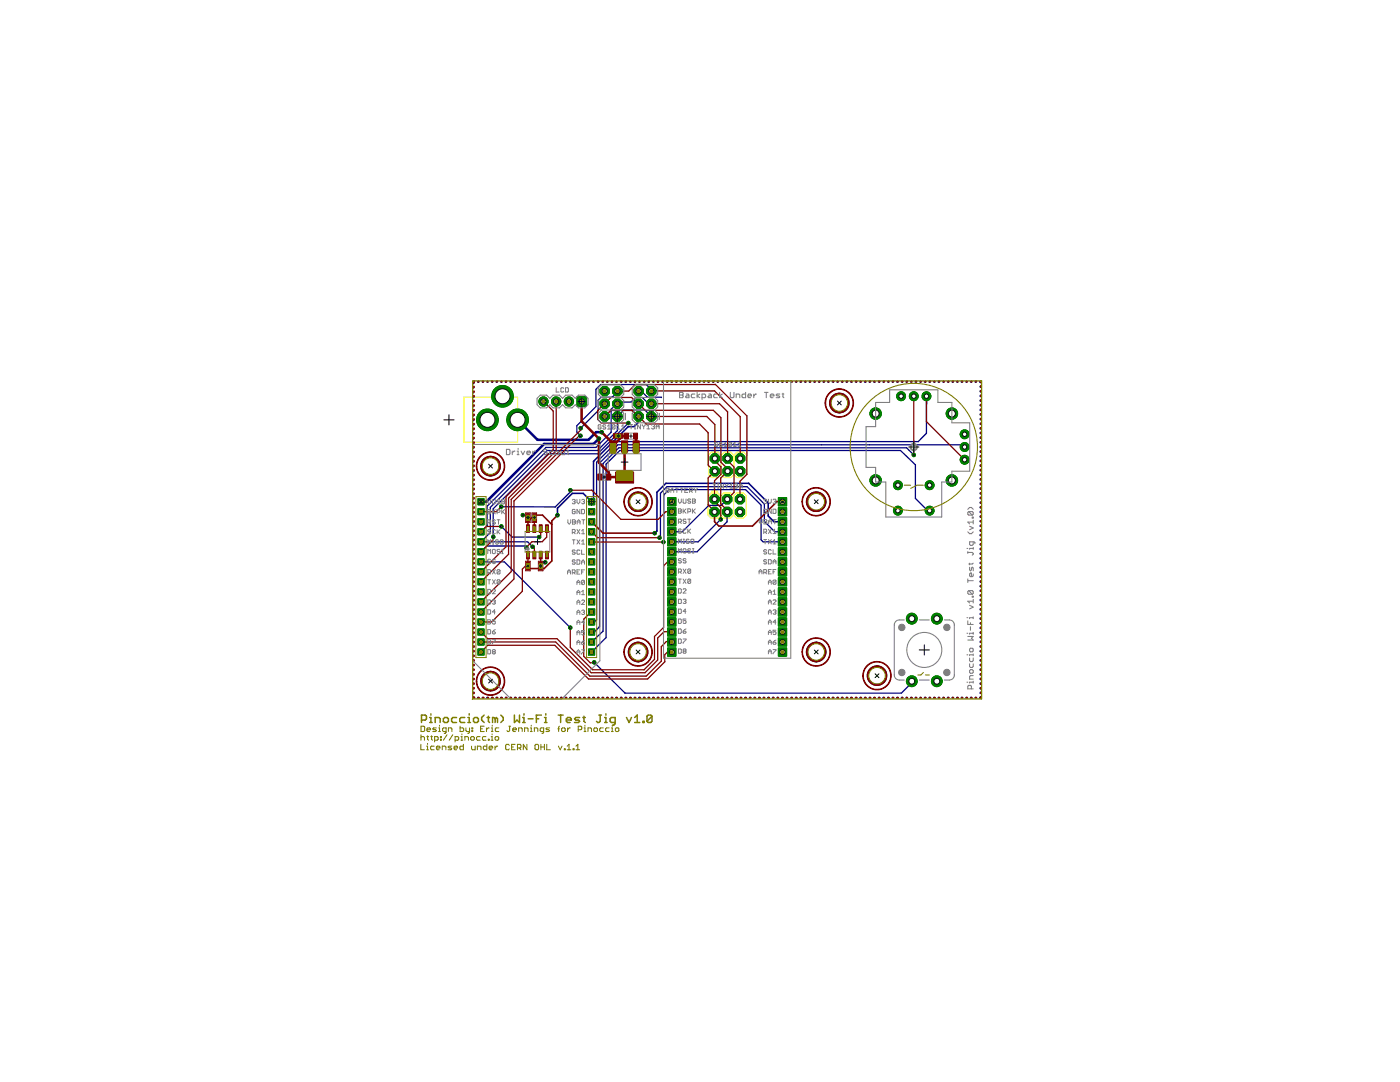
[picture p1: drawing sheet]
<svg xmlns="http://www.w3.org/2000/svg" width="279mm" height="216mm" viewBox="0 0 279 216" stroke-linecap="round" stroke-linejoin="round" font-family="sans-serif">
<path d="M88.6 83.8h2M89.6 82.8v2M141.9 99l1.4 1.3M142 90.8l1.3 1.3M143.3 99l-1.4 1.3M143.3 90.8l-1.3 1.3" fill="none" stroke="#000" stroke-width=".2"/>
<g fill="none" stroke="#ff0" stroke-width=".21">
<path d="M97.9 79.3h-5.3v9h10.7v-2.1M102.6 79.3h.7v2.1M142 98h1.2M142 89.9h1.3M143.9 99l-.7-.7h-1.2l-.7 .7v3.8l.7 .6h1.2l.7-.6M143.9 99l.6-.7h1.3l.6 .7M143.9 99v3.8M143.9 90.8l-.6-.6h-1.3l-.6 .6v3.9l.6 .6h1.3l.6-.6M143.9 90.8l.7-.6h1.2l.7 .6M143.9 94.7l.7 .6h1.2l.7-.6M143.9 90.8v3.9M146.4 99l.6-.7h1.3l.6 .7v3.8l-.6 .6h-1.3l-.6-.6"/>
<path d="M146.4 99v3.8M146.5 90.8l.6-.6h1.3l.6 .6v3.9l-.6 .6h-1.3l-.6-.6M146.5 90.8v3.9M143.9 102.8l.6 .6h1.3l.6-.6"/>
</g>
<g fill="#000080" stroke="#000080" stroke-width=".2">
<path d="M162.8 98.2a1.91 1.91 0 0 1 2.1 1.9 1.91 1.91 0 0 1-2.1 1.9v-.1a1.82 1.82 0 0 0 1.8-1.8 1.82 1.82 0 0 0-1.8-1.8z" fill-rule="evenodd"/>
<path d="M161.4 98.9a1.65 1.65 0 0 1 1.6-.7v.1a1.82 1.82 0 0 0-1.9 1.8 1.82 1.82 0 0 0 1.9 1.8v.1a1.91 1.91 0 0 1-1.9-1 1.91 1.91 0 0 1 .3-2.1z" fill-rule="evenodd"/>
<path d="M127.2 98.2a1.91 1.91 0 0 1 2.1 1.9 1.91 1.91 0 0 1-2.1 1.9v-.1a1.82 1.82 0 0 0 1.9-1.8 1.82 1.82 0 0 0-1.9-1.8z" fill-rule="evenodd"/>
<path d="M126.1 98.6l.7-.4h.6v.1a1.82 1.82 0 0 0-1.8 1.8 1.82 1.82 0 0 0 1.8 1.8v.1a1.92 1.92 0 0 1-1.9-1.2 1.92 1.92 0 0 1 .6-2.2z" fill-rule="evenodd"/>
<path d="M127.2 128.2a1.9 1.9 0 0 1 2.1 1.9 1.9 1.9 0 0 1-2.1 1.9v-.1a1.81 1.81 0 0 0 1.9-1.8 1.81 1.81 0 0 0-1.9-1.8z" fill-rule="evenodd"/>
<path d="M126.1 128.6l1-.5h.3v.2a1.81 1.81 0 0 0-1.8 1.8 1.81 1.81 0 0 0 1.8 1.8v.1a1.91 1.91 0 0 1-1.9-1.2 1.91 1.91 0 0 1 .6-2.2z" fill-rule="evenodd"/>
<path d="M162.8 128.2a1.9 1.9 0 0 1 2.1 1.9 1.9 1.9 0 0 1-2.1 1.9v-.1a1.81 1.81 0 0 0 1.8-1.8 1.81 1.81 0 0 0-1.8-1.8z" fill-rule="evenodd"/>
<path d="M161.4 128.9l.9-.7 .6-.1 .1 .2a1.81 1.81 0 0 0-1.9 1.8 1.81 1.81 0 0 0 1.9 1.8v.1a1.9 1.9 0 0 1-1.9-1 1.9 1.9 0 0 1 .3-2.1z" fill-rule="evenodd"/>
<path d="M97.8 91.1a1.9 1.9 0 0 1 2.1 1.9 1.9 1.9 0 0 1-2.1 1.9v-.1a1.81 1.81 0 0 0 1.8-1.8 1.81 1.81 0 0 0-1.8-1.8z" fill-rule="evenodd"/>
<path d="M96.6 91.5l.7-.4h.6l.1 .1a1.81 1.81 0 0 0-1.8 1.8 1.81 1.81 0 0 0 1.8 1.8v.1a1.92 1.92 0 0 1-2-1.2 1.92 1.92 0 0 1 .6-2.2z" fill-rule="evenodd"/>
<path d="M97.8 134a1.9 1.9 0 0 1 2.1 1.9 1.9 1.9 0 0 1-2.1 1.9v-.1a1.81 1.81 0 0 0 1.8-1.8 1.81 1.81 0 0 0-1.8-1.8z" fill-rule="evenodd"/>
<path d="M96.6 134.4l.7-.4h.6l.1 .1a1.81 1.81 0 0 0-1.9 1.8 1.81 1.81 0 0 0 1.9 1.8v.1a1.92 1.92 0 0 1-2-1.2 1.92 1.92 0 0 1 .6-2.2z" fill-rule="evenodd"/>
<path d="M167.4 78.5a1.9 1.9 0 0 1 2.1 1.9 1.9 1.9 0 0 1-2.1 1.9v-.1a1.81 1.81 0 0 0 1.9-1.8 1.81 1.81 0 0 0-1.9-1.8z" fill-rule="evenodd"/>
<path d="M166 79.2a1.58 1.58 0 0 1 1.6-.7v.1a1.81 1.81 0 0 0-1.8 1.8 1.81 1.81 0 0 0 1.8 1.8v.1a1.91 1.91 0 0 1-1.9-1 1.91 1.91 0 0 1 .3-2.1z" fill-rule="evenodd"/>
<path d="M174.9 132.9a1.9 1.9 0 0 1 2.1 1.9 1.9 1.9 0 0 1-2.1 1.9v-.1a1.81 1.81 0 0 0 1.9-1.8 1.81 1.81 0 0 0-1.9-1.8z" fill-rule="evenodd"/>
<path d="M173.5 133.6l1-.7h.6v.1a1.81 1.81 0 0 0-1.8 1.8 1.81 1.81 0 0 0 1.8 1.8v.1a1.9 1.9 0 0 1-1.8-1 1.9 1.9 0 0 1 .2-2.1z" fill-rule="evenodd"/>
</g>
<g fill="none" stroke="#000080" stroke-width=".25">
<path d="M123.2 78v.2l-1 1.1h-2.2l-.6 .6v2l-3.5 3.5M127.4 78h.6l1.2 1.3h2.8M130 78v-.3l-1-1h-9.1l-1 1v3.4l-3.8 3.8v1.3l.7 .8M113.8 97.8l.1 .3M113.9 98.1l-3.1 3.1-10.8-.1M114 98l-.1 .1M125.4 84.4l-6.1 6.2h-9.9l-11 10.9v5.6M130 80.4v.2l-.7-.1-1.1-1.2h-1.3l-1 .9h-2.3l-.5 .4-1.1 1.1v4.6l-3.1 3h-10l-11.7 11.7v3.9l-1.2 1.2M130 83.1l-1.3-1.3h-4.2l-1.3 1.3v2.8l-3.9 4h-10.1l-11.3 11.3v5.1l-1.9 1.8h9.3l1 1M145.5 99.2l-1.6 1.6h-2.4l-5.3 5.3h-2.1M182.4 90.8l-1.5-1.5h-57.4l-3.1 3.2v33.4l-2.3 2.2M184.9 80.7v-1.6v7.4l-1.6 1.6h-60.1l-4.1 4.1v31.5l-.5 .4h-.5"/>
<path d="M192.5 89.2l-.4-.4h-68.8l-3.6 3.6-.1 32.7M96 112.1h4.7l13.1 13.1M98.4 107.1h.1M100.1 105.1l2.1 2.1h5.4M105.1 109.3l-.3-.4h-7.6l-1.2 1.2M143.8 103.6l-4.5 4.5h-5.2M145.1 102.2v1.9l-6 6h-5M156.2 106.1h-1.6l-2.1-2v-3.5l-3.4-3.5h-16l-1.3 1.3v8.7l-.2 .2M156.2 108.1h-3.9l-.4-.4v-6.9l-3.1-3.1h-15.3l-1 1-.1 9.5M185.5 101.9h-.4l-2.4-2.4v-6.7l-3-2.9h-56l-2.8 2.7v34.6l-2.8 2.9M118.6 132.2l6.1 6.1h55.2l2.1-2.1v-.3M119.6 125.1l-1 1h-.5"/>
<path d="M119.6 125.1l-.1 .1"/>
</g>
<path d="M127.4 83.1l-.1 1.2-.8 .8h-1.1l-7 7v7.6l-.3 .4-1.7-1.7h-2.2l-2.9 3v1.4M156.2 104.1h-1.7l-1.2-1.1v-2.6l-3.9-4h-16.5l-1.8 1.8v7.8l-.4 .4" fill="none" stroke="#000080" stroke-width=".32"/>
<path d="M103.3 83.8l4 4h10.2l1.5-1.6h1.1M119.5 87.5l-1.1 1.1h-9.8l-11.5 11.5h-1.1" fill="none" stroke="#000080" stroke-width=".51"/>
<g fill="none" stroke="#000080" stroke-width=".42">
<path d="M94.5 77.3v.1M94.5 78.2v.1M94.5 79.1v.1M94.6 76.2l-.1 .3M95.4 76.2h.1M96.3 76.2h.1M97.2 76.2h.1M98.1 76.2h.2M99.1 76.2h.1M100 76.2h.1M100.9 76.2h.1M101.8 76.2h.1"/>
<path d="M102.7 76.2h.1M103.7 76.2h.1M104.6 76.2h.1M105.5 76.2h.1M106.4 76.2h.1M107.3 76.2h.1M108.2 76.2h.2M109.2 76.2h.1M110.1 76.2h.1M111 76.2h.1M111.9 76.2h.1M112.9 76.2h.1"/>
<path d="M113.8 76.2h.1M114.7 76.2h.1M115.6 76.2h.1M116.5 76.2h.1M117.5 76.2h.1M118.4 76.2h.1M119.3 76.2h.1M120.2 76.2h.1M121.1 76.2h.1M122 76.2h.2M123 76.2h.1M123.9 76.2h.1"/>
<path d="M124.8 76.2h.1M125.7 76.2h.1M126.6 76.2h.1M127.6 76.2h.1M128.5 76.2h.1M129.4 76.2h.1M130.3 76.2h.1M131.2 76.2h.1M132.2 76.2h.1M133.1 76.2h.1M134 76.2h.1M134.9 76.2h.1"/>
<path d="M135.8 76.2h.1M136.8 76.2h.1M137.7 76.2h.1M138.6 76.2h.1M139.5 76.2h.1M140.4 76.2h.1M141.4 76.2h.1M142.3 76.2h.1M143.2 76.2h.1M144.1 76.2h.1M145 76.2h.1M145.9 76.2h.1"/>
<path d="M146.9 76.2h.1M147.8 76.2h.1M148.7 76.2h.1M149.6 76.2h.1M150.5 76.2h.1M151.5 76.2h.1M152.4 76.2h.1M153.3 76.2h.1M154.2 76.2h.1M155.1 76.2h.1M156.1 76.2h.1M157 76.2h.1"/>
<path d="M157.9 76.2h.1M158.8 76.2h.1M159.7 76.2h.2M160.7 76.2h.1M161.6 76.2h.1M162.5 76.2h.1M163.4 76.2h.1M164.3 76.2h.1M165.2 76.2h.2M166.2 76.2h.1M167.1 76.2h.1M168 76.2h.1"/>
<path d="M168.9 76.2h.1M169.8 76.2h.1M170.8 76.2h.1M171.7 76.2h.1M172.6 76.2h.1M173.5 76.2h.1M174.4 76.2h.1M175.4 76.2h.1M176.3 76.2h.1M177.2 76.2h.1M178.1 76.2h.1M179 76.2h.2"/>
<path d="M180 76.2h.1M180.9 76.2h.1M181.8 76.2h.1M182.7 76.2h.1M183.6 76.2h.1M184.6 76.2h.1M185.5 76.2h.1M186.4 76.2h.1M187.3 76.2h.1M188.2 76.2h.1M189.1 76.2h.2M190.1 76.2h.1"/>
<path d="M191 76.2h.1M191.9 76.2h.1M192.8 76.2h.1M193.7 76.2h.1M194.7 76.2h.1M195.6 76.2l.1 .1M195.7 77.1v.1M195.7 78v.1M195.7 79v.1M195.7 79.9v.1M94.5 80.1v.1M94.5 81v.1"/>
<path d="M94.5 81.9v.1M94.5 82.8v.1M94.5 83.7v.2M94.5 84.7v.1M94.5 85.6v.1M94.5 86.5v.1M94.5 87.4v.1M94.5 88.3v.2M94.5 89.3v.1M94.5 90.2v.1M94.5 91.1v.1M94.5 92.1v.1"/>
<path d="M94.5 93v.1M94.5 93.9v.1M94.5 94.8v.1M94.5 95.7v.1M94.5 96.7v.1M94.5 97.6v.1M94.5 98.5v.1M94.5 99.4v.1M195.7 80.8v.1M195.7 81.7v.2M195.7 82.7v.1M195.7 83.6v.1"/>
<path d="M195.7 84.5v.1M195.7 85.4v.2M195.7 86.4v.1M195.7 87.3v.1M195.7 88.2v.1M195.7 89.1v.2M195.7 90.1v.1M195.7 91v.1M195.7 91.9v.1M195.7 92.8v.2M195.7 93.8v.1M195.7 94.7v.1"/>
<path d="M195.7 95.6v.1M195.7 96.5v.1M195.7 97.5v.1M195.7 98.4v.1M195.7 99.3v.1M94.5 100.4v.1M94.5 101.3v.1M94.5 102.2v.1M94.5 103.1v.1M94.5 104.1v.1M94.5 105v.1M94.5 105.9v.1"/>
<path d="M94.5 106.8v.1M94.5 107.7v.1M94.5 108.7v.1M94.5 109.6v.1M94.5 110.5v.1M94.5 111.4v.1M94.5 112.4v.1M94.5 113.3v.1M94.5 114.2v.1M94.5 115.1v.1M94.5 116.1v.1M94.5 117v.1"/>
<path d="M94.5 117.9v.1M94.5 118.8v.1M94.5 119.7v.1M195.7 100.2v.2M195.7 101.2v.1M195.7 102.1v.1M195.7 103v.1M195.7 103.9v.2M195.7 104.9v.1M195.7 105.8v.1M195.7 106.7v.1M195.7 107.7v.1"/>
<path d="M195.7 108.6v.1M195.7 109.5v.1M195.7 110.4v.1M195.7 111.4v.1M195.7 112.3v.1M195.7 113.2v.1M195.7 114.1v.1M195.7 115.1v.1M195.7 116v.1M195.7 116.9v.1M195.7 117.8v.1M195.7 118.8v.1"/>
<path d="M195.7 119.7v.1M94.5 139.1l.1 .1M94.5 120.7v.1M94.5 121.6v.1M94.5 122.5v.1M94.5 123.4v.1M94.5 124.4v.1M94.5 125.3v.1M94.5 126.2v.1M94.5 127.1v.1M94.5 128.1v.1M94.5 129v.1"/>
<path d="M94.5 129.9v.1M94.5 130.8v.1M94.5 131.7v.1M94.5 132.7v.1M94.5 133.6v.1M94.5 134.5v.1M94.5 135.4v.2M94.5 136.4v.1M94.5 137.3v.1M94.5 138.2v.1M95.4 139.2h.1M96.3 139.2h.1"/>
<path d="M97.2 139.2h.1M98.1 139.2h.2M99.1 139.2h.1M100 139.2h.1M100.9 139.2h.1M101.8 139.2h.1M102.7 139.2h.1M103.7 139.2h.1M104.6 139.2h.1M105.5 139.2h.1M106.4 139.2h.1M107.3 139.2h.1"/>
<path d="M108.2 139.2h.2M109.2 139.2h.1M110.1 139.2h.1M111 139.2h.1M111.9 139.2h.1M112.9 139.2h.1M113.8 139.2h.1M114.7 139.2h.1M115.6 139.2h.1M116.5 139.2h.1M117.5 139.2h.1M118.4 139.2h.1"/>
<path d="M119.3 139.2h.1M120.2 139.2h.1M121.1 139.2h.1M122 139.2h.2M123 139.2h.1M123.9 139.2h.1M124.8 139.2h.1M125.7 139.2h.1M126.6 139.2h.1M127.6 139.2h.1M128.5 139.2h.1M129.4 139.2h.1"/>
<path d="M130.3 139.2h.1M131.2 139.2h.1M132.2 139.2h.1M133.1 139.2h.1M134 139.2h.1M134.9 139.2h.1M135.8 139.2h.1M136.8 139.2h.1M137.7 139.2h.1M138.6 139.2h.1M139.5 139.2h.1M140.4 139.2h.1"/>
<path d="M141.4 139.2h.1M142.3 139.2h.1M143.2 139.2h.1M144.1 139.2h.1M145 139.2h.1M145.9 139.2h.1M146.9 139.2h.1M147.8 139.2h.1M148.7 139.2h.1M149.6 139.2h.1M150.5 139.2h.1M151.5 139.2h.1"/>
<path d="M152.4 139.2h.1M153.3 139.2h.1M154.2 139.2h.1M155.1 139.2h.1M156.1 139.2h.1M157 139.2h.1M157.9 139.2h.1M158.8 139.2h.1M159.7 139.2h.2M160.7 139.2h.1M161.6 139.2h.1M162.5 139.2h.1"/>
<path d="M163.4 139.2h.1M164.3 139.2h.1M165.2 139.2h.2M166.2 139.2h.1M167.1 139.2h.1M168 139.2h.1M168.9 139.2h.1M169.8 139.2h.1M170.8 139.2h.1M171.7 139.2h.1M172.6 139.2h.1M173.5 139.2h.1"/>
<path d="M174.4 139.2h.1M175.4 139.2h.1M176.3 139.2h.1M177.2 139.2h.1M178.1 139.2h.1M179 139.2h.2M180 139.2h.1M180.9 139.2h.1M181.8 139.2h.1M182.7 139.2h.1M183.6 139.2h.1M184.6 139.2h.1"/>
<path d="M185.5 139.2h.1M186.4 139.2h.1M187.3 139.2h.1M188.2 139.2h.1M189.1 139.2h.2M190.1 139.2h.1M191 139.2h.1M191.9 139.2h.1M192.8 139.2h.1M193.7 139.2h.1M194.7 139.2h.1M195.7 120.6v.1"/>
<path d="M195.7 121.5v.1M195.7 122.5v.1M195.7 123.4v.1M195.7 124.3v.1M195.7 125.2v.1M195.7 126.2v.1M195.7 127.1v.1M195.7 128v.1M195.7 128.9v.2M195.7 129.9v.1M195.7 130.8v.1M195.7 131.7v.1"/>
<path d="M195.7 132.7v.1M195.7 133.6v.1M195.7 134.5v.1M195.7 135.4v.1M195.7 136.4v.1M195.7 137.3v.1M195.7 138.2v.1M195.7 139.1l-.1 .1"/>
</g>
<path d="M155.3 99.3h1.7v1.6h-1.7z" fill="#008000" stroke="#008000" stroke-width=".2"/>
<circle cx="156.2" cy="100.1" r=".51" fill="#fff" stroke="#000" stroke-width=".2"/>
<path d="M155.3 101.3h1.7v1.6h-1.7z" fill="#008000" stroke="#008000" stroke-width=".2"/>
<circle cx="156.2" cy="102.1" r=".51" fill="#fff" stroke="#000" stroke-width=".2"/>
<path d="M155.3 103.3h1.7v1.6h-1.7z" fill="#008000" stroke="#008000" stroke-width=".2"/>
<circle cx="156.2" cy="104.1" r=".51" fill="#fff" stroke="#000" stroke-width=".2"/>
<path d="M155.3 105.3h1.7v1.6h-1.7z" fill="#008000" stroke="#008000" stroke-width=".2"/>
<circle cx="156.2" cy="106.1" r=".51" fill="#fff" stroke="#000" stroke-width=".2"/>
<path d="M155.3 107.3h1.7v1.6h-1.7z" fill="#008000" stroke="#008000" stroke-width=".2"/>
<circle cx="156.2" cy="108.1" r=".51" fill="#fff" stroke="#000" stroke-width=".2"/>
<path d="M155.3 109.3h1.7v1.6h-1.7z" fill="#008000" stroke="#008000" stroke-width=".2"/>
<circle cx="156.2" cy="110.1" r=".51" fill="#fff" stroke="#000" stroke-width=".2"/>
<path d="M155.3 111.3h1.7v1.6h-1.7z" fill="#008000" stroke="#008000" stroke-width=".2"/>
<circle cx="156.2" cy="112.1" r=".51" fill="#fff" stroke="#000" stroke-width=".2"/>
<path d="M155.3 113.3h1.7v1.6h-1.7z" fill="#008000" stroke="#008000" stroke-width=".2"/>
<circle cx="156.2" cy="114.1" r=".51" fill="#fff" stroke="#000" stroke-width=".2"/>
<path d="M155.3 115.3h1.7v1.6h-1.7z" fill="#008000" stroke="#008000" stroke-width=".2"/>
<circle cx="156.2" cy="116.1" r=".51" fill="#fff" stroke="#000" stroke-width=".2"/>
<path d="M155.3 117.3h1.7v1.6h-1.7z" fill="#008000" stroke="#008000" stroke-width=".2"/>
<circle cx="156.2" cy="118.1" r=".51" fill="#fff" stroke="#000" stroke-width=".2"/>
<path d="M155.3 119.3h1.7v1.6h-1.7z" fill="#008000" stroke="#008000" stroke-width=".2"/>
<circle cx="156.2" cy="120.1" r=".51" fill="#fff" stroke="#000" stroke-width=".2"/>
<path d="M155.3 121.3h1.7v1.6h-1.7z" fill="#008000" stroke="#008000" stroke-width=".2"/>
<circle cx="156.2" cy="122.1" r=".51" fill="#fff" stroke="#000" stroke-width=".2"/>
<path d="M155.3 123.3h1.7v1.6h-1.7z" fill="#008000" stroke="#008000" stroke-width=".2"/>
<circle cx="156.2" cy="124.1" r=".51" fill="#fff" stroke="#000" stroke-width=".2"/>
<path d="M155.3 125.3h1.7v1.6h-1.7z" fill="#008000" stroke="#008000" stroke-width=".2"/>
<circle cx="156.2" cy="126.1" r=".51" fill="#fff" stroke="#000" stroke-width=".2"/>
<path d="M155.3 127.3h1.7v1.6h-1.7z" fill="#008000" stroke="#008000" stroke-width=".2"/>
<circle cx="156.2" cy="128.1" r=".51" fill="#fff" stroke="#000" stroke-width=".2"/>
<path d="M155.3 129.3h1.7v1.6h-1.7z" fill="#008000" stroke="#008000" stroke-width=".2"/>
<circle cx="156.2" cy="130.1" r=".51" fill="#fff" stroke="#000" stroke-width=".2"/>
<path d="M133.2 99.3h1.7v1.6h-1.7z" fill="#008000" stroke="#008000" stroke-width=".2"/>
<circle cx="134.1" cy="100.1" r=".51" fill="#fff" stroke="#000" stroke-width=".2"/>
<path d="M133.2 101.3h1.7v1.6h-1.7z" fill="#008000" stroke="#008000" stroke-width=".2"/>
<circle cx="134.1" cy="102.1" r=".51" fill="#fff" stroke="#000" stroke-width=".2"/>
<path d="M133.2 103.3h1.7v1.6h-1.7z" fill="#008000" stroke="#008000" stroke-width=".2"/>
<circle cx="134.1" cy="104.1" r=".51" fill="#fff" stroke="#000" stroke-width=".2"/>
<path d="M133.2 105.3h1.7v1.6h-1.7z" fill="#008000" stroke="#008000" stroke-width=".2"/>
<circle cx="134.1" cy="106.1" r=".51" fill="#fff" stroke="#000" stroke-width=".2"/>
<path d="M133.2 107.3h1.7v1.6h-1.7z" fill="#008000" stroke="#008000" stroke-width=".2"/>
<circle cx="134.1" cy="108.1" r=".51" fill="#fff" stroke="#000" stroke-width=".2"/>
<path d="M133.2 109.3h1.7v1.6h-1.7z" fill="#008000" stroke="#008000" stroke-width=".2"/>
<circle cx="134.1" cy="110.1" r=".51" fill="#fff" stroke="#000" stroke-width=".2"/>
<path d="M133.2 111.3h1.7v1.6h-1.7z" fill="#008000" stroke="#008000" stroke-width=".2"/>
<circle cx="134.1" cy="112.1" r=".51" fill="#fff" stroke="#000" stroke-width=".2"/>
<path d="M133.2 113.3h1.7v1.6h-1.7z" fill="#008000" stroke="#008000" stroke-width=".2"/>
<circle cx="134.1" cy="114.1" r=".51" fill="#fff" stroke="#000" stroke-width=".2"/>
<path d="M133.2 115.3h1.7v1.6h-1.7z" fill="#008000" stroke="#008000" stroke-width=".2"/>
<circle cx="134.1" cy="116.1" r=".51" fill="#fff" stroke="#000" stroke-width=".2"/>
<path d="M133.2 117.3h1.7v1.6h-1.7z" fill="#008000" stroke="#008000" stroke-width=".2"/>
<circle cx="134.1" cy="118.1" r=".51" fill="#fff" stroke="#000" stroke-width=".2"/>
<path d="M133.2 119.3h1.7v1.6h-1.7z" fill="#008000" stroke="#008000" stroke-width=".2"/>
<circle cx="134.1" cy="120.1" r=".51" fill="#fff" stroke="#000" stroke-width=".2"/>
<path d="M133.2 121.3h1.7v1.6h-1.7z" fill="#008000" stroke="#008000" stroke-width=".2"/>
<circle cx="134.1" cy="122.1" r=".51" fill="#fff" stroke="#000" stroke-width=".2"/>
<path d="M133.2 123.3h1.7v1.6h-1.7z" fill="#008000" stroke="#008000" stroke-width=".2"/>
<circle cx="134.1" cy="124.1" r=".51" fill="#fff" stroke="#000" stroke-width=".2"/>
<path d="M133.2 125.3h1.7v1.6h-1.7z" fill="#008000" stroke="#008000" stroke-width=".2"/>
<circle cx="134.1" cy="126.1" r=".51" fill="#fff" stroke="#000" stroke-width=".2"/>
<path d="M133.2 127.3h1.7v1.6h-1.7z" fill="#008000" stroke="#008000" stroke-width=".2"/>
<circle cx="134.1" cy="128.1" r=".51" fill="#fff" stroke="#000" stroke-width=".2"/>
<path d="M133.2 129.3h1.7v1.6h-1.7z" fill="#008000" stroke="#008000" stroke-width=".2"/>
<circle cx="134.1" cy="130.1" r=".51" fill="#fff" stroke="#000" stroke-width=".2"/>
<path d="M95.4 99.5h1.2v1.2h-1.2z" fill="#008000" stroke="#008000" stroke-width=".2"/>
<circle cx="96" cy="100.1" r=".4" fill="#fff" stroke="#000" stroke-width=".2"/>
<path d="M95.4 101.5h1.2v1.2h-1.2z" fill="#008000" stroke="#008000" stroke-width=".2"/>
<circle cx="96" cy="102.1" r=".4" fill="#fff" stroke="#000" stroke-width=".2"/>
<path d="M95.4 103.5h1.2v1.2h-1.2z" fill="#008000" stroke="#008000" stroke-width=".2"/>
<circle cx="96" cy="104.1" r=".4" fill="#fff" stroke="#000" stroke-width=".2"/>
<path d="M95.4 105.5h1.2v1.2h-1.2z" fill="#008000" stroke="#008000" stroke-width=".2"/>
<circle cx="96" cy="106.1" r=".4" fill="#fff" stroke="#000" stroke-width=".2"/>
<path d="M95.4 107.5h1.2v1.2h-1.2z" fill="#008000" stroke="#008000" stroke-width=".2"/>
<circle cx="96" cy="108.1" r=".4" fill="#fff" stroke="#000" stroke-width=".2"/>
<path d="M95.4 109.5h1.2v1.2h-1.2z" fill="#008000" stroke="#008000" stroke-width=".2"/>
<circle cx="96" cy="110.1" r=".4" fill="#fff" stroke="#000" stroke-width=".2"/>
<path d="M95.4 111.5h1.2v1.2h-1.2z" fill="#008000" stroke="#008000" stroke-width=".2"/>
<circle cx="96" cy="112.1" r=".4" fill="#fff" stroke="#000" stroke-width=".2"/>
<path d="M95.4 113.5h1.2v1.2h-1.2z" fill="#008000" stroke="#008000" stroke-width=".2"/>
<circle cx="96" cy="114.1" r=".4" fill="#fff" stroke="#000" stroke-width=".2"/>
<path d="M95.4 115.5h1.2v1.2h-1.2z" fill="#008000" stroke="#008000" stroke-width=".2"/>
<circle cx="96" cy="116.1" r=".4" fill="#fff" stroke="#000" stroke-width=".2"/>
<path d="M95.4 117.5h1.2v1.2h-1.2z" fill="#008000" stroke="#008000" stroke-width=".2"/>
<circle cx="96" cy="118.1" r=".4" fill="#fff" stroke="#000" stroke-width=".2"/>
<path d="M95.4 119.5h1.2v1.2h-1.2z" fill="#008000" stroke="#008000" stroke-width=".2"/>
<circle cx="96" cy="120.1" r=".4" fill="#fff" stroke="#000" stroke-width=".2"/>
<path d="M95.4 121.5h1.2v1.2h-1.2z" fill="#008000" stroke="#008000" stroke-width=".2"/>
<circle cx="96" cy="122.1" r=".4" fill="#fff" stroke="#000" stroke-width=".2"/>
<path d="M95.4 123.5h1.2v1.2h-1.2z" fill="#008000" stroke="#008000" stroke-width=".2"/>
<circle cx="96" cy="124.1" r=".4" fill="#fff" stroke="#000" stroke-width=".2"/>
<path d="M95.4 125.5h1.2v1.2h-1.2z" fill="#008000" stroke="#008000" stroke-width=".2"/>
<circle cx="96" cy="126.1" r=".4" fill="#fff" stroke="#000" stroke-width=".2"/>
<path d="M95.4 127.5h1.2v1.2h-1.2z" fill="#008000" stroke="#008000" stroke-width=".2"/>
<circle cx="96" cy="128.1" r=".4" fill="#fff" stroke="#000" stroke-width=".2"/>
<path d="M95.4 129.5h1.2v1.2h-1.2z" fill="#008000" stroke="#008000" stroke-width=".2"/>
<circle cx="96" cy="130.1" r=".4" fill="#fff" stroke="#000" stroke-width=".2"/>
<path d="M117.5 99.5h1.2v1.2h-1.2z" fill="#008000" stroke="#008000" stroke-width=".2"/>
<circle cx="118.1" cy="100.1" r=".4" fill="#fff" stroke="#000" stroke-width=".2"/>
<path d="M117.5 101.5h1.2v1.2h-1.2z" fill="#008000" stroke="#008000" stroke-width=".2"/>
<circle cx="118.1" cy="102.1" r=".4" fill="#fff" stroke="#000" stroke-width=".2"/>
<path d="M117.5 103.5h1.2v1.2h-1.2z" fill="#008000" stroke="#008000" stroke-width=".2"/>
<circle cx="118.1" cy="104.1" r=".4" fill="#fff" stroke="#000" stroke-width=".2"/>
<path d="M117.5 105.5h1.2v1.2h-1.2z" fill="#008000" stroke="#008000" stroke-width=".2"/>
<circle cx="118.1" cy="106.1" r=".4" fill="#fff" stroke="#000" stroke-width=".2"/>
<path d="M117.5 107.5h1.2v1.2h-1.2z" fill="#008000" stroke="#008000" stroke-width=".2"/>
<circle cx="118.1" cy="108.1" r=".4" fill="#fff" stroke="#000" stroke-width=".2"/>
<path d="M117.5 109.5h1.2v1.2h-1.2z" fill="#008000" stroke="#008000" stroke-width=".2"/>
<circle cx="118.1" cy="110.1" r=".4" fill="#fff" stroke="#000" stroke-width=".2"/>
<path d="M117.5 111.5h1.2v1.2h-1.2z" fill="#008000" stroke="#008000" stroke-width=".2"/>
<circle cx="118.1" cy="112.1" r=".4" fill="#fff" stroke="#000" stroke-width=".2"/>
<path d="M117.5 113.5h1.2v1.2h-1.2z" fill="#008000" stroke="#008000" stroke-width=".2"/>
<circle cx="118.1" cy="114.1" r=".4" fill="#fff" stroke="#000" stroke-width=".2"/>
<path d="M117.5 115.5h1.2v1.2h-1.2z" fill="#008000" stroke="#008000" stroke-width=".2"/>
<circle cx="118.1" cy="116.1" r=".4" fill="#fff" stroke="#000" stroke-width=".2"/>
<path d="M117.5 117.5h1.2v1.2h-1.2z" fill="#008000" stroke="#008000" stroke-width=".2"/>
<circle cx="118.1" cy="118.1" r=".4" fill="#fff" stroke="#000" stroke-width=".2"/>
<path d="M117.5 119.5h1.2v1.2h-1.2z" fill="#008000" stroke="#008000" stroke-width=".2"/>
<circle cx="118.1" cy="120.1" r=".4" fill="#fff" stroke="#000" stroke-width=".2"/>
<path d="M117.5 121.5h1.2v1.2h-1.2z" fill="#008000" stroke="#008000" stroke-width=".2"/>
<circle cx="118.1" cy="122.1" r=".4" fill="#fff" stroke="#000" stroke-width=".2"/>
<path d="M117.5 123.5h1.2v1.2h-1.2z" fill="#008000" stroke="#008000" stroke-width=".2"/>
<circle cx="118.1" cy="124.1" r=".4" fill="#fff" stroke="#000" stroke-width=".2"/>
<path d="M117.5 125.5h1.2v1.2h-1.2z" fill="#008000" stroke="#008000" stroke-width=".2"/>
<circle cx="118.1" cy="126.1" r=".4" fill="#fff" stroke="#000" stroke-width=".2"/>
<path d="M117.5 127.5h1.2v1.2h-1.2z" fill="#008000" stroke="#008000" stroke-width=".2"/>
<circle cx="118.1" cy="128.1" r=".4" fill="#fff" stroke="#000" stroke-width=".2"/>
<path d="M117.5 129.5h1.2v1.2h-1.2z" fill="#008000" stroke="#008000" stroke-width=".2"/>
<circle cx="118.1" cy="130.1" r=".4" fill="#fff" stroke="#000" stroke-width=".2"/>
<circle cx="103.3" cy="83.8" r="2.16" fill="#008000" stroke="#008000" stroke-width=".2"/>
<circle cx="103.3" cy="83.8" r="1.5" fill="#fff" stroke="#000" stroke-width=".2"/>
<circle cx="97.3" cy="83.8" r="2.16" fill="#008000" stroke="#008000" stroke-width=".2"/>
<circle cx="97.3" cy="83.8" r="1.5" fill="#fff" stroke="#000" stroke-width=".2"/>
<circle cx="100.3" cy="79.1" r="2.16" fill="#008000" stroke="#008000" stroke-width=".2"/>
<circle cx="100.3" cy="79.1" r="1.5" fill="#fff" stroke="#000" stroke-width=".2"/>
<circle cx="187" cy="123.4" r="1.08" fill="#008000" stroke="#008000" stroke-width=".2"/>
<circle cx="187" cy="123.4" r=".59" fill="#fff" stroke="#000" stroke-width=".2"/>
<circle cx="182" cy="123.4" r="1.08" fill="#008000" stroke="#008000" stroke-width=".2"/>
<circle cx="182" cy="123.4" r=".59" fill="#fff" stroke="#000" stroke-width=".2"/>
<circle cx="182" cy="135.9" r="1.08" fill="#008000" stroke="#008000" stroke-width=".2"/>
<circle cx="182" cy="135.9" r=".59" fill="#fff" stroke="#000" stroke-width=".2"/>
<circle cx="187" cy="135.9" r="1.08" fill="#008000" stroke="#008000" stroke-width=".2"/>
<circle cx="187" cy="135.9" r=".59" fill="#fff" stroke="#000" stroke-width=".2"/>
<path d="M115.1 79.2h1.9v1.8h-1.9z" fill="#008000" stroke="#008000" stroke-width=".2"/>
<circle cx="116.1" cy="80.1" r=".51" fill="#fff" stroke="#000" stroke-width=".2"/>
<circle cx="113.5" cy="80.1" r=".93" fill="#008000" stroke="#008000" stroke-width=".2"/>
<circle cx="113.5" cy="80.1" r=".51" fill="#fff" stroke="#000" stroke-width=".2"/>
<circle cx="111" cy="80.1" r=".93" fill="#008000" stroke="#008000" stroke-width=".2"/>
<circle cx="111" cy="80.1" r=".51" fill="#fff" stroke="#000" stroke-width=".2"/>
<circle cx="108.5" cy="80.1" r=".93" fill="#008000" stroke="#008000" stroke-width=".2"/>
<circle cx="108.5" cy="80.1" r=".51" fill="#fff" stroke="#000" stroke-width=".2"/>
<circle cx="190" cy="95.9" r="1.14" fill="#008000" stroke="#008000" stroke-width=".2"/>
<circle cx="190" cy="95.9" r=".7" fill="#fff" stroke="#000" stroke-width=".2"/>
<circle cx="174.8" cy="95.9" r="1.14" fill="#008000" stroke="#008000" stroke-width=".2"/>
<circle cx="174.8" cy="95.9" r=".7" fill="#fff" stroke="#000" stroke-width=".2"/>
<circle cx="174.8" cy="82.5" r="1.14" fill="#008000" stroke="#008000" stroke-width=".2"/>
<circle cx="174.8" cy="82.5" r=".7" fill="#fff" stroke="#000" stroke-width=".2"/>
<circle cx="190" cy="82.5" r="1.14" fill="#008000" stroke="#008000" stroke-width=".2"/>
<circle cx="190" cy="82.5" r=".7" fill="#fff" stroke="#000" stroke-width=".2"/>
<circle cx="179.8" cy="79.1" r=".89" fill="#008000" stroke="#008000" stroke-width=".2"/>
<circle cx="179.8" cy="79.1" r=".44" fill="#fff" stroke="#000" stroke-width=".2"/>
<circle cx="182.4" cy="79.1" r=".89" fill="#008000" stroke="#008000" stroke-width=".2"/>
<circle cx="182.4" cy="79.1" r=".44" fill="#fff" stroke="#000" stroke-width=".2"/>
<circle cx="184.9" cy="79.1" r=".89" fill="#008000" stroke="#008000" stroke-width=".2"/>
<circle cx="184.9" cy="79.1" r=".44" fill="#fff" stroke="#000" stroke-width=".2"/>
<circle cx="192.5" cy="89.2" r=".89" fill="#008000" stroke="#008000" stroke-width=".2"/>
<circle cx="192.5" cy="89.2" r=".44" fill="#fff" stroke="#000" stroke-width=".2"/>
<circle cx="192.5" cy="86.7" r=".89" fill="#008000" stroke="#008000" stroke-width=".2"/>
<circle cx="192.5" cy="86.7" r=".44" fill="#fff" stroke="#000" stroke-width=".2"/>
<circle cx="192.5" cy="91.7" r=".89" fill="#008000" stroke="#008000" stroke-width=".2"/>
<circle cx="192.5" cy="91.7" r=".44" fill="#fff" stroke="#000" stroke-width=".2"/>
<circle cx="179.2" cy="96.8" r=".89" fill="#008000" stroke="#008000" stroke-width=".2"/>
<circle cx="179.2" cy="96.8" r=".44" fill="#fff" stroke="#000" stroke-width=".2"/>
<circle cx="185.5" cy="96.8" r=".89" fill="#008000" stroke="#008000" stroke-width=".2"/>
<circle cx="185.5" cy="96.8" r=".44" fill="#fff" stroke="#000" stroke-width=".2"/>
<circle cx="185.5" cy="101.9" r=".89" fill="#008000" stroke="#008000" stroke-width=".2"/>
<circle cx="185.5" cy="101.9" r=".44" fill="#fff" stroke="#000" stroke-width=".2"/>
<circle cx="179.2" cy="101.9" r=".89" fill="#008000" stroke="#008000" stroke-width=".2"/>
<circle cx="179.2" cy="101.9" r=".44" fill="#fff" stroke="#000" stroke-width=".2"/>
<circle cx="130" cy="83.1" r="1.01" fill="#008000" stroke="#008000" stroke-width=".2"/>
<circle cx="130" cy="83.1" r=".51" fill="#fff" stroke="#000" stroke-width=".2"/>
<circle cx="127.4" cy="83.1" r="1.01" fill="#008000" stroke="#008000" stroke-width=".2"/>
<circle cx="127.4" cy="83.1" r=".51" fill="#fff" stroke="#000" stroke-width=".2"/>
<circle cx="130" cy="80.6" r="1.01" fill="#008000" stroke="#008000" stroke-width=".2"/>
<circle cx="130" cy="80.6" r=".51" fill="#fff" stroke="#000" stroke-width=".2"/>
<circle cx="127.4" cy="80.6" r="1.01" fill="#008000" stroke="#008000" stroke-width=".2"/>
<circle cx="127.4" cy="80.6" r=".51" fill="#fff" stroke="#000" stroke-width=".2"/>
<circle cx="130" cy="78" r="1.01" fill="#008000" stroke="#008000" stroke-width=".2"/>
<circle cx="130" cy="78" r=".51" fill="#fff" stroke="#000" stroke-width=".2"/>
<circle cx="127.4" cy="78" r="1.01" fill="#008000" stroke="#008000" stroke-width=".2"/>
<circle cx="127.4" cy="78" r=".51" fill="#fff" stroke="#000" stroke-width=".2"/>
<circle cx="142.7" cy="91.5" r="1.01" fill="#008000" stroke="#008000" stroke-width=".2"/>
<circle cx="142.7" cy="91.5" r=".51" fill="#fff" stroke="#000" stroke-width=".2"/>
<circle cx="142.7" cy="94" r="1.01" fill="#008000" stroke="#008000" stroke-width=".2"/>
<circle cx="142.7" cy="94" r=".51" fill="#fff" stroke="#000" stroke-width=".2"/>
<circle cx="145.2" cy="91.5" r="1.01" fill="#008000" stroke="#008000" stroke-width=".2"/>
<circle cx="145.2" cy="91.5" r=".51" fill="#fff" stroke="#000" stroke-width=".2"/>
<circle cx="145.2" cy="94" r="1.01" fill="#008000" stroke="#008000" stroke-width=".2"/>
<circle cx="145.2" cy="94" r=".51" fill="#fff" stroke="#000" stroke-width=".2"/>
<circle cx="147.7" cy="91.5" r="1.01" fill="#008000" stroke="#008000" stroke-width=".2"/>
<circle cx="147.7" cy="91.5" r=".51" fill="#fff" stroke="#000" stroke-width=".2"/>
<circle cx="147.7" cy="94" r="1.01" fill="#008000" stroke="#008000" stroke-width=".2"/>
<circle cx="147.7" cy="94" r=".51" fill="#fff" stroke="#000" stroke-width=".2"/>
<circle cx="142.6" cy="99.6" r="1.01" fill="#008000" stroke="#008000" stroke-width=".2"/>
<circle cx="142.6" cy="99.6" r=".51" fill="#fff" stroke="#000" stroke-width=".2"/>
<circle cx="142.6" cy="102.2" r="1.01" fill="#008000" stroke="#008000" stroke-width=".2"/>
<circle cx="142.6" cy="102.2" r=".51" fill="#fff" stroke="#000" stroke-width=".2"/>
<circle cx="145.1" cy="99.6" r="1.01" fill="#008000" stroke="#008000" stroke-width=".2"/>
<circle cx="145.1" cy="99.6" r=".51" fill="#fff" stroke="#000" stroke-width=".2"/>
<circle cx="145.1" cy="102.2" r="1.01" fill="#008000" stroke="#008000" stroke-width=".2"/>
<circle cx="145.1" cy="102.2" r=".51" fill="#fff" stroke="#000" stroke-width=".2"/>
<circle cx="147.7" cy="99.6" r="1.01" fill="#008000" stroke="#008000" stroke-width=".2"/>
<circle cx="147.7" cy="99.6" r=".51" fill="#fff" stroke="#000" stroke-width=".2"/>
<circle cx="147.7" cy="102.2" r="1.01" fill="#008000" stroke="#008000" stroke-width=".2"/>
<circle cx="147.7" cy="102.2" r=".51" fill="#fff" stroke="#000" stroke-width=".2"/>
<circle cx="123.2" cy="83.1" r="1.01" fill="#008000" stroke="#008000" stroke-width=".2"/>
<circle cx="123.2" cy="83.1" r=".51" fill="#fff" stroke="#000" stroke-width=".2"/>
<circle cx="120.7" cy="83.1" r="1.01" fill="#008000" stroke="#008000" stroke-width=".2"/>
<circle cx="120.7" cy="83.1" r=".51" fill="#fff" stroke="#000" stroke-width=".2"/>
<circle cx="123.2" cy="80.6" r="1.01" fill="#008000" stroke="#008000" stroke-width=".2"/>
<circle cx="123.2" cy="80.6" r=".51" fill="#fff" stroke="#000" stroke-width=".2"/>
<circle cx="120.7" cy="80.6" r="1.01" fill="#008000" stroke="#008000" stroke-width=".2"/>
<circle cx="120.7" cy="80.6" r=".51" fill="#fff" stroke="#000" stroke-width=".2"/>
<circle cx="123.2" cy="78" r="1.01" fill="#008000" stroke="#008000" stroke-width=".2"/>
<circle cx="123.2" cy="78" r=".51" fill="#fff" stroke="#000" stroke-width=".2"/>
<circle cx="120.7" cy="78" r="1.01" fill="#008000" stroke="#008000" stroke-width=".2"/>
<circle cx="120.7" cy="78" r=".51" fill="#fff" stroke="#000" stroke-width=".2"/>
<circle cx="105.1" cy="109.3" r=".34" fill="#008000" stroke="#008000" stroke-width=".2"/>
<circle cx="105.1" cy="109.3" r=".17" fill="#fff" stroke="#000" stroke-width=".2"/>
<circle cx="125.4" cy="84.4" r=".34" fill="#008000" stroke="#008000" stroke-width=".2"/>
<circle cx="125.4" cy="84.4" r=".17" fill="#fff" stroke="#000" stroke-width=".2"/>
<circle cx="98.4" cy="107.1" r=".34" fill="#008000" stroke="#008000" stroke-width=".2"/>
<circle cx="98.4" cy="107.1" r=".17" fill="#fff" stroke="#000" stroke-width=".2"/>
<circle cx="107.6" cy="107.2" r=".34" fill="#008000" stroke="#008000" stroke-width=".2"/>
<circle cx="107.6" cy="107.2" r=".17" fill="#fff" stroke="#000" stroke-width=".2"/>
<circle cx="100.1" cy="105.1" r=".34" fill="#008000" stroke="#008000" stroke-width=".2"/>
<circle cx="100.1" cy="105.1" r=".17" fill="#fff" stroke="#000" stroke-width=".2"/>
<circle cx="106.3" cy="109.1" r=".34" fill="#008000" stroke="#008000" stroke-width=".2"/>
<circle cx="106.3" cy="109.1" r=".17" fill="#fff" stroke="#000" stroke-width=".2"/>
<circle cx="143.8" cy="103.6" r=".34" fill="#008000" stroke="#008000" stroke-width=".2"/>
<circle cx="143.8" cy="103.6" r=".17" fill="#fff" stroke="#000" stroke-width=".2"/>
<circle cx="131.6" cy="107.3" r=".34" fill="#008000" stroke="#008000" stroke-width=".2"/>
<circle cx="131.6" cy="107.3" r=".17" fill="#fff" stroke="#000" stroke-width=".2"/>
<circle cx="132.4" cy="108.2" r=".34" fill="#008000" stroke="#008000" stroke-width=".2"/>
<circle cx="132.4" cy="108.2" r=".17" fill="#fff" stroke="#000" stroke-width=".2"/>
<circle cx="130.7" cy="106.4" r=".34" fill="#008000" stroke="#008000" stroke-width=".2"/>
<circle cx="130.7" cy="106.4" r=".17" fill="#fff" stroke="#000" stroke-width=".2"/>
<circle cx="113.8" cy="125.2" r=".34" fill="#008000" stroke="#008000" stroke-width=".2"/>
<circle cx="113.8" cy="125.2" r=".17" fill="#fff" stroke="#000" stroke-width=".2"/>
<circle cx="111.3" cy="102.8" r=".34" fill="#008000" stroke="#008000" stroke-width=".2"/>
<circle cx="111.3" cy="102.8" r=".17" fill="#fff" stroke="#000" stroke-width=".2"/>
<circle cx="120.1" cy="86.2" r=".34" fill="#008000" stroke="#008000" stroke-width=".2"/>
<circle cx="120.1" cy="86.2" r=".17" fill="#fff" stroke="#000" stroke-width=".2"/>
<circle cx="119.5" cy="87.5" r=".34" fill="#008000" stroke="#008000" stroke-width=".2"/>
<circle cx="119.5" cy="87.5" r=".17" fill="#fff" stroke="#000" stroke-width=".2"/>
<circle cx="100" cy="101.1" r=".34" fill="#008000" stroke="#008000" stroke-width=".2"/>
<circle cx="100" cy="101.1" r=".17" fill="#fff" stroke="#000" stroke-width=".2"/>
<circle cx="113.8" cy="97.8" r=".34" fill="#008000" stroke="#008000" stroke-width=".2"/>
<circle cx="113.8" cy="97.8" r=".17" fill="#fff" stroke="#000" stroke-width=".2"/>
<circle cx="182.4" cy="90.8" r=".34" fill="#008000" stroke="#008000" stroke-width=".2"/>
<circle cx="182.4" cy="90.8" r=".17" fill="#fff" stroke="#000" stroke-width=".2"/>
<circle cx="108.8" cy="112.2" r=".34" fill="#008000" stroke="#008000" stroke-width=".2"/>
<circle cx="108.8" cy="112.2" r=".17" fill="#fff" stroke="#000" stroke-width=".2"/>
<circle cx="104.4" cy="102.8" r=".34" fill="#008000" stroke="#008000" stroke-width=".2"/>
<circle cx="104.4" cy="102.8" r=".17" fill="#fff" stroke="#000" stroke-width=".2"/>
<circle cx="115.8" cy="87" r=".34" fill="#008000" stroke="#008000" stroke-width=".2"/>
<circle cx="115.8" cy="87" r=".17" fill="#fff" stroke="#000" stroke-width=".2"/>
<circle cx="115.9" cy="85.4" r=".34" fill="#008000" stroke="#008000" stroke-width=".2"/>
<circle cx="115.9" cy="85.4" r=".17" fill="#fff" stroke="#000" stroke-width=".2"/>
<circle cx="118.6" cy="132.2" r=".34" fill="#008000" stroke="#008000" stroke-width=".2"/>
<circle cx="118.6" cy="132.2" r=".17" fill="#fff" stroke="#000" stroke-width=".2"/>
<g fill="#800000" stroke="#800000" stroke-width=".2">
<path d="M123.6 86.7h.6v.6h-.6z" fill-rule="evenodd"/>
<path d="M122.6 86.7h.6v.6h-.6z" fill-rule="evenodd"/>
<path d="M105.1 103.5h.5v.6h-.5z" fill-rule="evenodd"/>
<path d="M105.1 102.5h.5v.6h-.5z" fill-rule="evenodd"/>
<path d="M106.4 103.5h.5v.6h-.5z" fill-rule="evenodd"/>
<path d="M106.4 102.5h.5v.6h-.5z" fill-rule="evenodd"/>
<path d="M105.1 112.2h.5v.5h-.5z" fill-rule="evenodd"/>
<path d="M105.1 113.2h.5v.5h-.5z" fill-rule="evenodd"/>
<path d="M107.6 112.2h.6v.5h-.6z" fill-rule="evenodd"/>
<path d="M107.6 113.2h.6v.5h-.6z" fill-rule="evenodd"/>
</g>
<g fill="#800000" stroke="#800000" stroke-width=".2">
<path d="M126.3 88h1.3v2.2h-1.3z"/>
<path d="M124 88h1.3v2.2h-1.3z"/>
<path d="M121.7 88h1.3v2.2h-1.3z"/>
<path d="M122.9 94.2h3.5v2.2h-3.5z"/>
<path d="M124.6 86.4h.8v1.2h-.8z"/>
<path d="M126.4 86.4h.8v1.2h-.8z"/>
<path d="M121.1 94.6h.8v1.2h-.8z"/>
<path d="M119.3 94.6h.8v1.2h-.8z"/>
<path d="M105.1 110h.6v1.5h-.6z"/>
<path d="M106.3 110h.6v1.5h-.6z"/>
<path d="M107.6 110h.6v1.5h-.6z"/>
<path d="M108.9 110h.6v1.5h-.6z"/>
<path d="M108.9 104.7h.6v1.5h-.6z"/>
<path d="M107.6 104.7h.6v1.5h-.6z"/>
<path d="M106.3 104.7h.6v1.5h-.6z"/>
<path d="M105.1 104.7h.6v1.5h-.6z"/>
</g>
<g fill="none" stroke="#800000" stroke-width=".25">
<path d="M123.2 78h2.3l1.3-1.3h15.9l6.4 6.3v11.7l-1.4 1.3v3.6M130 78h12.6l5.1 5.1v8.4M182.4 79.1v11.7M184.9 79.1v5l7.6 7.6M108.5 80.1l1.9 1.9v7.7l-9.4 9.4v10l-5 5M111 80.1v9.8l-9.5 9.5v11.2l-5.5 5.5M113.8 97.8h4.3l5.8 5.8h7.5l1.5-1.5h1.2M115.8 87h-.2l-13 13v15.5l-6.6 6.6M115.9 85.4v.4l-13.9 13.9v14.4l-6 6M123.9 87h.3M125.4 84.4h-5.4l-.7-.7v-1.7l2.6-2.7h4.1l2.7 2.6h13.7l1.5 1.5v8.8l1.3 1.3v.5l-1.4 1.4v5.1l1.3 1.4v.3M127.4 83.1l1.5 1.5h10.7l1.7 1.7v6.5l1.4 1.2-1.4 1.4v5.4l1.3 1.4"/>
<path d="M130 80.6h13.6l1.6 1.6v9.7l1.3 1.3v5.1l-1.4 1.3M130 83.1h11.1l1.6 1.6v6.8l.5 .5v.5l.7 .7v1.5l-1.3 1.2v3.7l.5 .5v.4l.7 .8v2.3M98.4 107.1v.6l-2.4 2.4M100 101.1l-1 1h-3M100.1 105.1h-3l-1.1 1M105.4 110.8v1.6l-1.2 1.2v4.4l-6.1 6.1h-2.1M106.3 109.1l.3 .3v1.4M106.6 103.8v1.7M107.9 105.5v1.4l-.3 .3M107.9 110.8v1.6M107.9 113.5h.1M109.2 105.5l-.1 1.7-.9 .9h-2l-1.1 1.2"/>
<path d="M118.1 106.1l1.2 1.2h12.3M118.1 108.1l14.3 .1M134 112.1h.1M134.1 112.1l-.2-.2h-.4l-1.1 1v12.3l-1.8 1.8v4.6l-2.1 2h-10.2l-4.5-4.4v-4M134.1 112.1h.1M96 126.1l1.3 1.3h13.9l6.8 6.8h10.7l2.6-2.5v-4.4l1.2-1.3 1.6 .1M96 130.1l1.3-1.3h13.4l6.8 6.7h11.7l3.5-3.4v-1.5l.5-.5h.9M96 128.1h14.9l6.8 6.8h11.3l3-3v-2.9l1-1 1.1 .1M118.1 122.1l-1.6 1.4v7.5l1.3 1.2h.8"/>
</g>
<path d="M120.7 83.1l1.2-1.2h4.2l1.3 1.2M124.7 95.2v.1M105.4 113.4v.1M107.9 113.4v.1M110.1 104.7l-1.8-1.9h-1.7l-1 1h-.2v1.7M111.3 102.8l-1.2 1.1v8l-1.5 1.6h-3.2M118.1 104.1l2.3 2.3h10.3M156.2 100.1h-1.1l-4.9 4.9h-6.7l-.9-.9v-1.9" fill="none" stroke="#800000" stroke-width=".32"/>
<path d="M116.1 80.1v4l3.4 3.4v4.8l2 2v.9l3.2 .1v-6.2M120.1 86.2l2.2 2.3v.6M122.3 89.1h.1M125 87h-.8l-1.9 2v.1M126.8 87l.2 .2v1.9" fill="none" stroke="#800000" stroke-width=".51"/>
<g fill="none" stroke="#800000" stroke-width=".42">
<path d="M94.6 77.2v.1M94.6 78.1v.1M94.6 79v.1M94.6 79.9v.2M94.6 76.1h-.1l.1 .2M95.4 76.1h.1M96.4 76.1h.1M97.3 76.1h.1M98.2 76.1h.1M99.1 76.1h.1M100 76.1h.1M100.9 76.1h.2"/>
<path d="M101.9 76.1h.1M102.8 76.1h.1M103.7 76.1h.1M104.6 76.1h.1M105.6 76.1h.1M106.5 76.1h.1M107.4 76.1h.1M108.3 76.1h.1M109.2 76.1h.1M110.2 76.1h.1M111.1 76.1h.1M112 76.1h.1"/>
<path d="M112.9 76.1h.1M113.8 76.1h.1M114.7 76.1h.2M115.7 76.1h.1M116.6 76.1h.1M117.5 76.1h.1M118.4 76.1h.1M119.3 76.1h.1M120.3 76.1h.1M121.2 76.1h.1M122.1 76.1h.1M123 76.1h.1"/>
<path d="M123.9 76.1h.2M124.9 76.1h.1M125.8 76.1h.1M126.7 76.1h.1M127.6 76.1h.1M128.5 76.1h.2M129.5 76.1h.1M130.4 76.1h.1M131.3 76.1h.1M132.2 76.1h.1M133.1 76.1h.1M134 76.1h.2"/>
<path d="M135 76.1h.1M135.9 76.1h.1M136.8 76.1h.1M137.7 76.1h.1M138.7 76.1h.1M139.6 76.1h.1M140.5 76.1h.1M141.4 76.1h.1M142.3 76.1h.1M143.3 76.1h.1M144.2 76.1h.1M145.1 76.1h.1"/>
<path d="M146 76.1h.1M146.9 76.1h.1M147.8 76.1h.2M148.8 76.1h.1M149.7 76.1h.1M150.6 76.1h.1M151.5 76.1h.1M152.4 76.1h.1M153.4 76.1h.1M154.3 76.1h.1M155.2 76.1h.1M156.1 76.1h.1"/>
<path d="M157 76.1h.1M158 76.1h.1M158.9 76.1h.1M159.8 76.1h.1M160.7 76.1h.1M161.6 76.1h.2M162.6 76.1h.1M163.5 76.1h.1M164.4 76.1h.1M165.3 76.1h.1M166.2 76.1h.1M167.2 76.1h.1"/>
<path d="M168.1 76.1h.1M169 76.1h.1M169.9 76.1h.1M170.8 76.1h.1M171.7 76.1h.2M172.7 76.1h.1M173.6 76.1h.1M174.5 76.1h.1M175.4 76.1h.1M176.4 76.1h.1M177.3 76.1h.1M178.2 76.1h.1"/>
<path d="M179.1 76.1h.1M180 76.1h.1M181 76.1h.1M181.9 76.1h.1M182.8 76.1h.1M183.7 76.1h.1M184.6 76.1h.1M185.5 76.1h.2M186.5 76.1h.1M187.4 76.1h.1M188.3 76.1h.1M189.2 76.1h.1"/>
<path d="M190.1 76.1h.1M191.1 76.1h.1M192 76.1h.1M192.9 76.1h.1M193.8 76.1h.1M194.7 76.1h.1M195.7 76.1l.1 .1M195.8 77v.2M195.8 78v.1M195.8 78.9v.1M195.8 79.8v.1M94.6 80.9v.1"/>
<path d="M94.6 81.8v.1M94.6 82.7v.1M94.6 83.6v.1M94.6 84.6v.1M94.6 85.5v.1M94.6 86.4v.1M94.6 87.3v.1M94.6 88.2v.2M94.6 89.2v.1M94.6 90.1v.1M94.6 91v.1M94.6 91.9v.2"/>
<path d="M94.6 92.9v.1M94.6 93.8v.1M94.6 94.7v.1M94.6 95.7v.1M94.6 96.6v.1M94.6 97.5v.1M94.6 98.4v.1M94.6 99.4v.1M195.8 80.8v.1M195.8 81.7v.1M195.8 82.6v.1M195.8 83.5v.2"/>
<path d="M195.8 84.5v.1M195.8 85.4v.1M195.8 86.3v.1M195.8 87.2v.2M195.8 88.2v.1M195.8 89.1v.1M195.8 90v.1M195.8 91v.1M195.8 91.9v.1M195.8 92.8v.1M195.8 93.7v.2M195.8 94.7v.1"/>
<path d="M195.8 95.6v.1M195.8 96.5v.1M195.8 97.4v.2M195.8 98.4v.1M195.8 99.3v.1M94.6 100.3v.1M94.6 101.2v.1M94.6 102.1v.1M94.6 103.1v.1M94.6 104v.1M94.6 104.9v.1M94.6 105.8v.1"/>
<path d="M94.6 106.7v.2M94.6 107.7v.1M94.6 108.6v.1M94.6 109.5v.1M94.6 110.4v.2M94.6 111.4v.1M94.6 112.3v.1M94.6 113.2v.1M94.6 114.2v.1M94.6 115.1v.1M94.6 116v.1M94.6 116.9v.1"/>
<path d="M94.6 117.9v.1M94.6 118.8v.1M94.6 119.7v.1M195.8 100.2v.1M195.8 101.1v.2M195.8 102.1v.1M195.8 103v.1M195.8 103.9v.1M195.8 104.8v.2M195.8 105.8v.1M195.8 106.7v.1M195.8 107.6v.1"/>
<path d="M195.8 108.5v.2M195.8 109.5v.1M195.8 110.4v.1M195.8 111.3v.1M195.8 112.3v.1M195.8 113.2v.1M195.8 114.1v.1M195.8 115v.1M195.8 116v.1M195.8 116.9v.1M195.8 117.8v.1M195.8 118.7v.2"/>
<path d="M195.8 119.7v.1M94.6 139.1l.1 .1M94.6 120.6v.1M94.6 121.6v.1M94.6 122.5v.1M94.6 123.4v.1M94.6 124.3v.1M94.6 125.2v.2M94.6 126.2v.1M94.6 127.1v.1M94.6 128v.1M94.6 128.9v.2"/>
<path d="M94.6 129.9v.1M94.6 130.8v.1M94.6 131.7v.1M94.6 132.7v.1M94.6 133.6v.1M94.6 134.5v.1M94.6 135.4v.1M94.6 136.4v.1M94.6 137.3v.1M94.6 138.2v.1M95.5 139.2h.1M96.4 139.2h.1"/>
<path d="M97.3 139.2h.1M98.2 139.2h.2M99.2 139.2h.1M100.1 139.2h.1M101 139.2h.1M101.9 139.2h.1M102.8 139.2h.2M103.8 139.2h.1M104.7 139.2h.1M105.6 139.2h.1M106.5 139.2h.1M107.4 139.2h.1"/>
<path d="M108.4 139.2h.1M109.3 139.2h.1M110.2 139.2h.1M111.1 139.2h.1M112 139.2h.1M112.9 139.2h.2M113.9 139.2h.1M114.8 139.2h.1M115.7 139.2h.1M116.6 139.2h.1M117.5 139.2h.1M118.5 139.2h.1"/>
<path d="M119.4 139.2h.1M120.3 139.2h.1M121.2 139.2h.1M122.1 139.2h.1M123.1 139.2h.1M124 139.2h.1M124.9 139.2h.1M125.8 139.2h.1M126.7 139.2h.1M127.7 139.2h.1M128.6 139.2h.1M129.5 139.2h.1"/>
<path d="M130.4 139.2h.1M131.3 139.2h.1M132.2 139.2h.2M133.2 139.2h.1M134.1 139.2h.1M135 139.2h.1M135.9 139.2h.1M136.8 139.2h.1M137.8 139.2h.1M138.7 139.2h.1M139.6 139.2h.1M140.5 139.2h.1"/>
<path d="M141.4 139.2h.1M142.4 139.2h.1M143.3 139.2h.1M144.2 139.2h.1M145.1 139.2h.1M146 139.2h.1M147 139.2h.1M147.9 139.2h.1M148.8 139.2h.1M149.7 139.2h.1M150.6 139.2h.1M151.6 139.2h.1"/>
<path d="M152.5 139.2h.1M153.4 139.2h.1M154.3 139.2h.1M155.2 139.2h.1M156.1 139.2h.2M157.1 139.2h.1M158 139.2h.1M158.9 139.2h.1M159.8 139.2h.1M160.7 139.2h.1M161.6 139.2h.2M162.6 139.2h.1"/>
<path d="M163.5 139.2h.1M164.4 139.2h.1M165.3 139.2h.1M166.2 139.2h.1M167.2 139.2h.1M168.1 139.2h.1M169 139.2h.1M169.9 139.2h.1M170.9 139.2h.1M171.8 139.2h.1M172.7 139.2h.1M173.6 139.2h.1"/>
<path d="M174.5 139.2h.1M175.5 139.2h.1M176.4 139.2h.1M177.3 139.2h.1M178.2 139.2h.1M179.1 139.2h.1M180 139.2h.1M181 139.2h.1M181.9 139.2h.1M182.8 139.2h.1M183.7 139.2h.1M184.6 139.2h.1"/>
<path d="M185.5 139.2h.2M186.5 139.2h.1M187.4 139.2h.1M188.3 139.2h.1M189.2 139.2h.1M190.1 139.2h.1M191.1 139.2h.1M192 139.2h.1M192.9 139.2h.1M193.8 139.2h.1M194.7 139.2h.1M195.8 120.6v.1"/>
<path d="M195.8 121.5v.1M195.8 122.4v.2M195.8 123.4v.1M195.8 124.3v.1M195.8 125.2v.1M195.8 126.2v.1M195.8 127.1v.1M195.8 128v.1M195.8 128.9v.2M195.8 129.9v.1M195.8 130.8v.1M195.8 131.7v.1"/>
<path d="M195.8 132.6v.2M195.8 133.6v.1M195.8 134.5v.1M195.8 135.4v.1M195.8 136.4v.1M195.8 137.3v.1M195.8 138.2v.1M195.8 139.1l-.1 .1"/>
</g>
<path d="M155.3 99.3h1.7v1.6h-1.7z" fill="#008000" stroke="#008000" stroke-width=".2"/>
<circle cx="156.2" cy="100.1" r=".51" fill="#fff" stroke="#000" stroke-width=".2"/>
<path d="M155.3 101.3h1.7v1.6h-1.7z" fill="#008000" stroke="#008000" stroke-width=".2"/>
<circle cx="156.2" cy="102.1" r=".51" fill="#fff" stroke="#000" stroke-width=".2"/>
<path d="M155.3 103.3h1.7v1.6h-1.7z" fill="#008000" stroke="#008000" stroke-width=".2"/>
<circle cx="156.2" cy="104.1" r=".51" fill="#fff" stroke="#000" stroke-width=".2"/>
<path d="M155.3 105.3h1.7v1.6h-1.7z" fill="#008000" stroke="#008000" stroke-width=".2"/>
<circle cx="156.2" cy="106.1" r=".51" fill="#fff" stroke="#000" stroke-width=".2"/>
<path d="M155.3 107.3h1.7v1.6h-1.7z" fill="#008000" stroke="#008000" stroke-width=".2"/>
<circle cx="156.2" cy="108.1" r=".51" fill="#fff" stroke="#000" stroke-width=".2"/>
<path d="M155.3 109.3h1.7v1.6h-1.7z" fill="#008000" stroke="#008000" stroke-width=".2"/>
<circle cx="156.2" cy="110.1" r=".51" fill="#fff" stroke="#000" stroke-width=".2"/>
<path d="M155.3 111.3h1.7v1.6h-1.7z" fill="#008000" stroke="#008000" stroke-width=".2"/>
<circle cx="156.2" cy="112.1" r=".51" fill="#fff" stroke="#000" stroke-width=".2"/>
<path d="M155.3 113.3h1.7v1.6h-1.7z" fill="#008000" stroke="#008000" stroke-width=".2"/>
<circle cx="156.2" cy="114.1" r=".51" fill="#fff" stroke="#000" stroke-width=".2"/>
<path d="M155.3 115.3h1.7v1.6h-1.7z" fill="#008000" stroke="#008000" stroke-width=".2"/>
<circle cx="156.2" cy="116.1" r=".51" fill="#fff" stroke="#000" stroke-width=".2"/>
<path d="M155.3 117.3h1.7v1.6h-1.7z" fill="#008000" stroke="#008000" stroke-width=".2"/>
<circle cx="156.2" cy="118.1" r=".51" fill="#fff" stroke="#000" stroke-width=".2"/>
<path d="M155.3 119.3h1.7v1.6h-1.7z" fill="#008000" stroke="#008000" stroke-width=".2"/>
<circle cx="156.2" cy="120.1" r=".51" fill="#fff" stroke="#000" stroke-width=".2"/>
<path d="M155.3 121.3h1.7v1.6h-1.7z" fill="#008000" stroke="#008000" stroke-width=".2"/>
<circle cx="156.2" cy="122.1" r=".51" fill="#fff" stroke="#000" stroke-width=".2"/>
<path d="M155.3 123.3h1.7v1.6h-1.7z" fill="#008000" stroke="#008000" stroke-width=".2"/>
<circle cx="156.2" cy="124.1" r=".51" fill="#fff" stroke="#000" stroke-width=".2"/>
<path d="M155.3 125.3h1.7v1.6h-1.7z" fill="#008000" stroke="#008000" stroke-width=".2"/>
<circle cx="156.2" cy="126.1" r=".51" fill="#fff" stroke="#000" stroke-width=".2"/>
<path d="M155.3 127.3h1.7v1.6h-1.7z" fill="#008000" stroke="#008000" stroke-width=".2"/>
<circle cx="156.2" cy="128.1" r=".51" fill="#fff" stroke="#000" stroke-width=".2"/>
<path d="M155.3 129.3h1.7v1.6h-1.7z" fill="#008000" stroke="#008000" stroke-width=".2"/>
<circle cx="156.2" cy="130.1" r=".51" fill="#fff" stroke="#000" stroke-width=".2"/>
<path d="M133.2 99.3h1.7v1.6h-1.7z" fill="#008000" stroke="#008000" stroke-width=".2"/>
<circle cx="134.1" cy="100.1" r=".51" fill="#fff" stroke="#000" stroke-width=".2"/>
<path d="M133.2 101.3h1.7v1.6h-1.7z" fill="#008000" stroke="#008000" stroke-width=".2"/>
<circle cx="134.1" cy="102.1" r=".51" fill="#fff" stroke="#000" stroke-width=".2"/>
<path d="M133.2 103.3h1.7v1.6h-1.7z" fill="#008000" stroke="#008000" stroke-width=".2"/>
<circle cx="134.1" cy="104.1" r=".51" fill="#fff" stroke="#000" stroke-width=".2"/>
<path d="M133.2 105.3h1.7v1.6h-1.7z" fill="#008000" stroke="#008000" stroke-width=".2"/>
<circle cx="134.1" cy="106.1" r=".51" fill="#fff" stroke="#000" stroke-width=".2"/>
<path d="M133.2 107.3h1.7v1.6h-1.7z" fill="#008000" stroke="#008000" stroke-width=".2"/>
<circle cx="134.1" cy="108.1" r=".51" fill="#fff" stroke="#000" stroke-width=".2"/>
<path d="M133.2 109.3h1.7v1.6h-1.7z" fill="#008000" stroke="#008000" stroke-width=".2"/>
<circle cx="134.1" cy="110.1" r=".51" fill="#fff" stroke="#000" stroke-width=".2"/>
<path d="M133.2 111.3h1.7v1.6h-1.7z" fill="#008000" stroke="#008000" stroke-width=".2"/>
<circle cx="134.1" cy="112.1" r=".51" fill="#fff" stroke="#000" stroke-width=".2"/>
<path d="M133.2 113.3h1.7v1.6h-1.7z" fill="#008000" stroke="#008000" stroke-width=".2"/>
<circle cx="134.1" cy="114.1" r=".51" fill="#fff" stroke="#000" stroke-width=".2"/>
<path d="M133.2 115.3h1.7v1.6h-1.7z" fill="#008000" stroke="#008000" stroke-width=".2"/>
<circle cx="134.1" cy="116.1" r=".51" fill="#fff" stroke="#000" stroke-width=".2"/>
<path d="M133.2 117.3h1.7v1.6h-1.7z" fill="#008000" stroke="#008000" stroke-width=".2"/>
<circle cx="134.1" cy="118.1" r=".51" fill="#fff" stroke="#000" stroke-width=".2"/>
<path d="M133.2 119.3h1.7v1.6h-1.7z" fill="#008000" stroke="#008000" stroke-width=".2"/>
<circle cx="134.1" cy="120.1" r=".51" fill="#fff" stroke="#000" stroke-width=".2"/>
<path d="M133.2 121.3h1.7v1.6h-1.7z" fill="#008000" stroke="#008000" stroke-width=".2"/>
<circle cx="134.1" cy="122.1" r=".51" fill="#fff" stroke="#000" stroke-width=".2"/>
<path d="M133.2 123.3h1.7v1.6h-1.7z" fill="#008000" stroke="#008000" stroke-width=".2"/>
<circle cx="134.1" cy="124.1" r=".51" fill="#fff" stroke="#000" stroke-width=".2"/>
<path d="M133.2 125.3h1.7v1.6h-1.7z" fill="#008000" stroke="#008000" stroke-width=".2"/>
<circle cx="134.1" cy="126.1" r=".51" fill="#fff" stroke="#000" stroke-width=".2"/>
<path d="M133.2 127.3h1.7v1.6h-1.7z" fill="#008000" stroke="#008000" stroke-width=".2"/>
<circle cx="134.1" cy="128.1" r=".51" fill="#fff" stroke="#000" stroke-width=".2"/>
<path d="M133.2 129.3h1.7v1.6h-1.7z" fill="#008000" stroke="#008000" stroke-width=".2"/>
<circle cx="134.1" cy="130.1" r=".51" fill="#fff" stroke="#000" stroke-width=".2"/>
<path d="M95.4 99.5h1.2v1.2h-1.2z" fill="#008000" stroke="#008000" stroke-width=".2"/>
<circle cx="96" cy="100.1" r=".4" fill="#fff" stroke="#000" stroke-width=".2"/>
<path d="M95.4 101.5h1.2v1.2h-1.2z" fill="#008000" stroke="#008000" stroke-width=".2"/>
<circle cx="96" cy="102.1" r=".4" fill="#fff" stroke="#000" stroke-width=".2"/>
<path d="M95.4 103.5h1.2v1.2h-1.2z" fill="#008000" stroke="#008000" stroke-width=".2"/>
<circle cx="96" cy="104.1" r=".4" fill="#fff" stroke="#000" stroke-width=".2"/>
<path d="M95.4 105.5h1.2v1.2h-1.2z" fill="#008000" stroke="#008000" stroke-width=".2"/>
<circle cx="96" cy="106.1" r=".4" fill="#fff" stroke="#000" stroke-width=".2"/>
<path d="M95.4 107.5h1.2v1.2h-1.2z" fill="#008000" stroke="#008000" stroke-width=".2"/>
<circle cx="96" cy="108.1" r=".4" fill="#fff" stroke="#000" stroke-width=".2"/>
<path d="M95.4 109.5h1.2v1.2h-1.2z" fill="#008000" stroke="#008000" stroke-width=".2"/>
<circle cx="96" cy="110.1" r=".4" fill="#fff" stroke="#000" stroke-width=".2"/>
<path d="M95.4 111.5h1.2v1.2h-1.2z" fill="#008000" stroke="#008000" stroke-width=".2"/>
<circle cx="96" cy="112.1" r=".4" fill="#fff" stroke="#000" stroke-width=".2"/>
<path d="M95.4 113.5h1.2v1.2h-1.2z" fill="#008000" stroke="#008000" stroke-width=".2"/>
<circle cx="96" cy="114.1" r=".4" fill="#fff" stroke="#000" stroke-width=".2"/>
<path d="M95.4 115.5h1.2v1.2h-1.2z" fill="#008000" stroke="#008000" stroke-width=".2"/>
<circle cx="96" cy="116.1" r=".4" fill="#fff" stroke="#000" stroke-width=".2"/>
<path d="M95.4 117.5h1.2v1.2h-1.2z" fill="#008000" stroke="#008000" stroke-width=".2"/>
<circle cx="96" cy="118.1" r=".4" fill="#fff" stroke="#000" stroke-width=".2"/>
<path d="M95.4 119.5h1.2v1.2h-1.2z" fill="#008000" stroke="#008000" stroke-width=".2"/>
<circle cx="96" cy="120.1" r=".4" fill="#fff" stroke="#000" stroke-width=".2"/>
<path d="M95.4 121.5h1.2v1.2h-1.2z" fill="#008000" stroke="#008000" stroke-width=".2"/>
<circle cx="96" cy="122.1" r=".4" fill="#fff" stroke="#000" stroke-width=".2"/>
<path d="M95.4 123.5h1.2v1.2h-1.2z" fill="#008000" stroke="#008000" stroke-width=".2"/>
<circle cx="96" cy="124.1" r=".4" fill="#fff" stroke="#000" stroke-width=".2"/>
<path d="M95.4 125.5h1.2v1.2h-1.2z" fill="#008000" stroke="#008000" stroke-width=".2"/>
<circle cx="96" cy="126.1" r=".4" fill="#fff" stroke="#000" stroke-width=".2"/>
<path d="M95.4 127.5h1.2v1.2h-1.2z" fill="#008000" stroke="#008000" stroke-width=".2"/>
<circle cx="96" cy="128.1" r=".4" fill="#fff" stroke="#000" stroke-width=".2"/>
<path d="M95.4 129.5h1.2v1.2h-1.2z" fill="#008000" stroke="#008000" stroke-width=".2"/>
<circle cx="96" cy="130.1" r=".4" fill="#fff" stroke="#000" stroke-width=".2"/>
<path d="M117.5 99.5h1.2v1.2h-1.2z" fill="#008000" stroke="#008000" stroke-width=".2"/>
<circle cx="118.1" cy="100.1" r=".4" fill="#fff" stroke="#000" stroke-width=".2"/>
<path d="M117.5 101.5h1.2v1.2h-1.2z" fill="#008000" stroke="#008000" stroke-width=".2"/>
<circle cx="118.1" cy="102.1" r=".4" fill="#fff" stroke="#000" stroke-width=".2"/>
<path d="M117.5 103.5h1.2v1.2h-1.2z" fill="#008000" stroke="#008000" stroke-width=".2"/>
<circle cx="118.1" cy="104.1" r=".4" fill="#fff" stroke="#000" stroke-width=".2"/>
<path d="M117.5 105.5h1.2v1.2h-1.2z" fill="#008000" stroke="#008000" stroke-width=".2"/>
<circle cx="118.1" cy="106.1" r=".4" fill="#fff" stroke="#000" stroke-width=".2"/>
<path d="M117.5 107.5h1.2v1.2h-1.2z" fill="#008000" stroke="#008000" stroke-width=".2"/>
<circle cx="118.1" cy="108.1" r=".4" fill="#fff" stroke="#000" stroke-width=".2"/>
<path d="M117.5 109.5h1.2v1.2h-1.2z" fill="#008000" stroke="#008000" stroke-width=".2"/>
<circle cx="118.1" cy="110.1" r=".4" fill="#fff" stroke="#000" stroke-width=".2"/>
<path d="M117.5 111.5h1.2v1.2h-1.2z" fill="#008000" stroke="#008000" stroke-width=".2"/>
<circle cx="118.1" cy="112.1" r=".4" fill="#fff" stroke="#000" stroke-width=".2"/>
<path d="M117.5 113.5h1.2v1.2h-1.2z" fill="#008000" stroke="#008000" stroke-width=".2"/>
<circle cx="118.1" cy="114.1" r=".4" fill="#fff" stroke="#000" stroke-width=".2"/>
<path d="M117.5 115.5h1.2v1.2h-1.2z" fill="#008000" stroke="#008000" stroke-width=".2"/>
<circle cx="118.1" cy="116.1" r=".4" fill="#fff" stroke="#000" stroke-width=".2"/>
<path d="M117.5 117.5h1.2v1.2h-1.2z" fill="#008000" stroke="#008000" stroke-width=".2"/>
<circle cx="118.1" cy="118.1" r=".4" fill="#fff" stroke="#000" stroke-width=".2"/>
<path d="M117.5 119.5h1.2v1.2h-1.2z" fill="#008000" stroke="#008000" stroke-width=".2"/>
<circle cx="118.1" cy="120.1" r=".4" fill="#fff" stroke="#000" stroke-width=".2"/>
<path d="M117.5 121.5h1.2v1.2h-1.2z" fill="#008000" stroke="#008000" stroke-width=".2"/>
<circle cx="118.1" cy="122.1" r=".4" fill="#fff" stroke="#000" stroke-width=".2"/>
<path d="M117.5 123.5h1.2v1.2h-1.2z" fill="#008000" stroke="#008000" stroke-width=".2"/>
<circle cx="118.1" cy="124.1" r=".4" fill="#fff" stroke="#000" stroke-width=".2"/>
<path d="M117.5 125.5h1.2v1.2h-1.2z" fill="#008000" stroke="#008000" stroke-width=".2"/>
<circle cx="118.1" cy="126.1" r=".4" fill="#fff" stroke="#000" stroke-width=".2"/>
<path d="M117.5 127.5h1.2v1.2h-1.2z" fill="#008000" stroke="#008000" stroke-width=".2"/>
<circle cx="118.1" cy="128.1" r=".4" fill="#fff" stroke="#000" stroke-width=".2"/>
<path d="M117.5 129.5h1.2v1.2h-1.2z" fill="#008000" stroke="#008000" stroke-width=".2"/>
<circle cx="118.1" cy="130.1" r=".4" fill="#fff" stroke="#000" stroke-width=".2"/>
<circle cx="103.3" cy="83.8" r="2.16" fill="#008000" stroke="#008000" stroke-width=".2"/>
<circle cx="103.3" cy="83.8" r="1.5" fill="#fff" stroke="#000" stroke-width=".2"/>
<circle cx="97.3" cy="83.8" r="2.16" fill="#008000" stroke="#008000" stroke-width=".2"/>
<circle cx="97.3" cy="83.8" r="1.5" fill="#fff" stroke="#000" stroke-width=".2"/>
<circle cx="100.3" cy="79.1" r="2.16" fill="#008000" stroke="#008000" stroke-width=".2"/>
<circle cx="100.3" cy="79.1" r="1.5" fill="#fff" stroke="#000" stroke-width=".2"/>
<circle cx="187" cy="123.4" r="1.08" fill="#008000" stroke="#008000" stroke-width=".2"/>
<circle cx="187" cy="123.4" r=".59" fill="#fff" stroke="#000" stroke-width=".2"/>
<circle cx="182" cy="123.4" r="1.08" fill="#008000" stroke="#008000" stroke-width=".2"/>
<circle cx="182" cy="123.4" r=".59" fill="#fff" stroke="#000" stroke-width=".2"/>
<circle cx="182" cy="135.9" r="1.08" fill="#008000" stroke="#008000" stroke-width=".2"/>
<circle cx="182" cy="135.9" r=".59" fill="#fff" stroke="#000" stroke-width=".2"/>
<circle cx="187" cy="135.9" r="1.08" fill="#008000" stroke="#008000" stroke-width=".2"/>
<circle cx="187" cy="135.9" r=".59" fill="#fff" stroke="#000" stroke-width=".2"/>
<path d="M115.1 79.2h1.9v1.8h-1.9z" fill="#008000" stroke="#008000" stroke-width=".2"/>
<circle cx="116.1" cy="80.1" r=".51" fill="#fff" stroke="#000" stroke-width=".2"/>
<circle cx="113.5" cy="80.1" r=".93" fill="#008000" stroke="#008000" stroke-width=".2"/>
<circle cx="113.5" cy="80.1" r=".51" fill="#fff" stroke="#000" stroke-width=".2"/>
<circle cx="111" cy="80.1" r=".93" fill="#008000" stroke="#008000" stroke-width=".2"/>
<circle cx="111" cy="80.1" r=".51" fill="#fff" stroke="#000" stroke-width=".2"/>
<circle cx="108.5" cy="80.1" r=".93" fill="#008000" stroke="#008000" stroke-width=".2"/>
<circle cx="108.5" cy="80.1" r=".51" fill="#fff" stroke="#000" stroke-width=".2"/>
<circle cx="190" cy="95.9" r="1.14" fill="#008000" stroke="#008000" stroke-width=".2"/>
<circle cx="190" cy="95.9" r=".7" fill="#fff" stroke="#000" stroke-width=".2"/>
<circle cx="174.8" cy="95.9" r="1.14" fill="#008000" stroke="#008000" stroke-width=".2"/>
<circle cx="174.8" cy="95.9" r=".7" fill="#fff" stroke="#000" stroke-width=".2"/>
<circle cx="174.8" cy="82.5" r="1.14" fill="#008000" stroke="#008000" stroke-width=".2"/>
<circle cx="174.8" cy="82.5" r=".7" fill="#fff" stroke="#000" stroke-width=".2"/>
<circle cx="190" cy="82.5" r="1.14" fill="#008000" stroke="#008000" stroke-width=".2"/>
<circle cx="190" cy="82.5" r=".7" fill="#fff" stroke="#000" stroke-width=".2"/>
<circle cx="179.8" cy="79.1" r=".89" fill="#008000" stroke="#008000" stroke-width=".2"/>
<circle cx="179.8" cy="79.1" r=".44" fill="#fff" stroke="#000" stroke-width=".2"/>
<circle cx="182.4" cy="79.1" r=".89" fill="#008000" stroke="#008000" stroke-width=".2"/>
<circle cx="182.4" cy="79.1" r=".44" fill="#fff" stroke="#000" stroke-width=".2"/>
<circle cx="184.9" cy="79.1" r=".89" fill="#008000" stroke="#008000" stroke-width=".2"/>
<circle cx="184.9" cy="79.1" r=".44" fill="#fff" stroke="#000" stroke-width=".2"/>
<circle cx="192.5" cy="89.2" r=".89" fill="#008000" stroke="#008000" stroke-width=".2"/>
<circle cx="192.5" cy="89.2" r=".44" fill="#fff" stroke="#000" stroke-width=".2"/>
<circle cx="192.5" cy="86.7" r=".89" fill="#008000" stroke="#008000" stroke-width=".2"/>
<circle cx="192.5" cy="86.7" r=".44" fill="#fff" stroke="#000" stroke-width=".2"/>
<circle cx="192.5" cy="91.7" r=".89" fill="#008000" stroke="#008000" stroke-width=".2"/>
<circle cx="192.5" cy="91.7" r=".44" fill="#fff" stroke="#000" stroke-width=".2"/>
<circle cx="179.2" cy="96.8" r=".89" fill="#008000" stroke="#008000" stroke-width=".2"/>
<circle cx="179.2" cy="96.8" r=".44" fill="#fff" stroke="#000" stroke-width=".2"/>
<circle cx="185.5" cy="96.8" r=".89" fill="#008000" stroke="#008000" stroke-width=".2"/>
<circle cx="185.5" cy="96.8" r=".44" fill="#fff" stroke="#000" stroke-width=".2"/>
<circle cx="185.5" cy="101.9" r=".89" fill="#008000" stroke="#008000" stroke-width=".2"/>
<circle cx="185.5" cy="101.9" r=".44" fill="#fff" stroke="#000" stroke-width=".2"/>
<circle cx="179.2" cy="101.9" r=".89" fill="#008000" stroke="#008000" stroke-width=".2"/>
<circle cx="179.2" cy="101.9" r=".44" fill="#fff" stroke="#000" stroke-width=".2"/>
<circle cx="130" cy="83.1" r="1.01" fill="#008000" stroke="#008000" stroke-width=".2"/>
<circle cx="130" cy="83.1" r=".51" fill="#fff" stroke="#000" stroke-width=".2"/>
<circle cx="127.4" cy="83.1" r="1.01" fill="#008000" stroke="#008000" stroke-width=".2"/>
<circle cx="127.4" cy="83.1" r=".51" fill="#fff" stroke="#000" stroke-width=".2"/>
<circle cx="130" cy="80.6" r="1.01" fill="#008000" stroke="#008000" stroke-width=".2"/>
<circle cx="130" cy="80.6" r=".51" fill="#fff" stroke="#000" stroke-width=".2"/>
<circle cx="127.4" cy="80.6" r="1.01" fill="#008000" stroke="#008000" stroke-width=".2"/>
<circle cx="127.4" cy="80.6" r=".51" fill="#fff" stroke="#000" stroke-width=".2"/>
<circle cx="130" cy="78" r="1.01" fill="#008000" stroke="#008000" stroke-width=".2"/>
<circle cx="130" cy="78" r=".51" fill="#fff" stroke="#000" stroke-width=".2"/>
<circle cx="127.4" cy="78" r="1.01" fill="#008000" stroke="#008000" stroke-width=".2"/>
<circle cx="127.4" cy="78" r=".51" fill="#fff" stroke="#000" stroke-width=".2"/>
<circle cx="142.7" cy="91.5" r="1.01" fill="#008000" stroke="#008000" stroke-width=".2"/>
<circle cx="142.7" cy="91.5" r=".51" fill="#fff" stroke="#000" stroke-width=".2"/>
<circle cx="142.7" cy="94" r="1.01" fill="#008000" stroke="#008000" stroke-width=".2"/>
<circle cx="142.7" cy="94" r=".51" fill="#fff" stroke="#000" stroke-width=".2"/>
<circle cx="145.2" cy="91.5" r="1.01" fill="#008000" stroke="#008000" stroke-width=".2"/>
<circle cx="145.2" cy="91.5" r=".51" fill="#fff" stroke="#000" stroke-width=".2"/>
<circle cx="145.2" cy="94" r="1.01" fill="#008000" stroke="#008000" stroke-width=".2"/>
<circle cx="145.2" cy="94" r=".51" fill="#fff" stroke="#000" stroke-width=".2"/>
<circle cx="147.7" cy="91.5" r="1.01" fill="#008000" stroke="#008000" stroke-width=".2"/>
<circle cx="147.7" cy="91.5" r=".51" fill="#fff" stroke="#000" stroke-width=".2"/>
<circle cx="147.7" cy="94" r="1.01" fill="#008000" stroke="#008000" stroke-width=".2"/>
<circle cx="147.7" cy="94" r=".51" fill="#fff" stroke="#000" stroke-width=".2"/>
<circle cx="142.6" cy="99.6" r="1.01" fill="#008000" stroke="#008000" stroke-width=".2"/>
<circle cx="142.6" cy="99.6" r=".51" fill="#fff" stroke="#000" stroke-width=".2"/>
<circle cx="142.6" cy="102.2" r="1.01" fill="#008000" stroke="#008000" stroke-width=".2"/>
<circle cx="142.6" cy="102.2" r=".51" fill="#fff" stroke="#000" stroke-width=".2"/>
<circle cx="145.1" cy="99.6" r="1.01" fill="#008000" stroke="#008000" stroke-width=".2"/>
<circle cx="145.1" cy="99.6" r=".51" fill="#fff" stroke="#000" stroke-width=".2"/>
<circle cx="145.1" cy="102.2" r="1.01" fill="#008000" stroke="#008000" stroke-width=".2"/>
<circle cx="145.1" cy="102.2" r=".51" fill="#fff" stroke="#000" stroke-width=".2"/>
<circle cx="147.7" cy="99.6" r="1.01" fill="#008000" stroke="#008000" stroke-width=".2"/>
<circle cx="147.7" cy="99.6" r=".51" fill="#fff" stroke="#000" stroke-width=".2"/>
<circle cx="147.7" cy="102.2" r="1.01" fill="#008000" stroke="#008000" stroke-width=".2"/>
<circle cx="147.7" cy="102.2" r=".51" fill="#fff" stroke="#000" stroke-width=".2"/>
<circle cx="123.2" cy="83.1" r="1.01" fill="#008000" stroke="#008000" stroke-width=".2"/>
<circle cx="123.2" cy="83.1" r=".51" fill="#fff" stroke="#000" stroke-width=".2"/>
<circle cx="120.7" cy="83.1" r="1.01" fill="#008000" stroke="#008000" stroke-width=".2"/>
<circle cx="120.7" cy="83.1" r=".51" fill="#fff" stroke="#000" stroke-width=".2"/>
<circle cx="123.2" cy="80.6" r="1.01" fill="#008000" stroke="#008000" stroke-width=".2"/>
<circle cx="123.2" cy="80.6" r=".51" fill="#fff" stroke="#000" stroke-width=".2"/>
<circle cx="120.7" cy="80.6" r="1.01" fill="#008000" stroke="#008000" stroke-width=".2"/>
<circle cx="120.7" cy="80.6" r=".51" fill="#fff" stroke="#000" stroke-width=".2"/>
<circle cx="123.2" cy="78" r="1.01" fill="#008000" stroke="#008000" stroke-width=".2"/>
<circle cx="123.2" cy="78" r=".51" fill="#fff" stroke="#000" stroke-width=".2"/>
<circle cx="120.7" cy="78" r="1.01" fill="#008000" stroke="#008000" stroke-width=".2"/>
<circle cx="120.7" cy="78" r=".51" fill="#fff" stroke="#000" stroke-width=".2"/>
<circle cx="105.1" cy="109.3" r=".34" fill="#008000" stroke="#008000" stroke-width=".2"/>
<circle cx="105.1" cy="109.3" r=".17" fill="#fff" stroke="#000" stroke-width=".2"/>
<circle cx="125.4" cy="84.4" r=".34" fill="#008000" stroke="#008000" stroke-width=".2"/>
<circle cx="125.4" cy="84.4" r=".17" fill="#fff" stroke="#000" stroke-width=".2"/>
<circle cx="98.4" cy="107.1" r=".34" fill="#008000" stroke="#008000" stroke-width=".2"/>
<circle cx="98.4" cy="107.1" r=".17" fill="#fff" stroke="#000" stroke-width=".2"/>
<circle cx="107.6" cy="107.2" r=".34" fill="#008000" stroke="#008000" stroke-width=".2"/>
<circle cx="107.6" cy="107.2" r=".17" fill="#fff" stroke="#000" stroke-width=".2"/>
<circle cx="100.1" cy="105.1" r=".34" fill="#008000" stroke="#008000" stroke-width=".2"/>
<circle cx="100.1" cy="105.1" r=".17" fill="#fff" stroke="#000" stroke-width=".2"/>
<circle cx="106.3" cy="109.1" r=".34" fill="#008000" stroke="#008000" stroke-width=".2"/>
<circle cx="106.3" cy="109.1" r=".17" fill="#fff" stroke="#000" stroke-width=".2"/>
<circle cx="143.8" cy="103.6" r=".34" fill="#008000" stroke="#008000" stroke-width=".2"/>
<circle cx="143.8" cy="103.6" r=".17" fill="#fff" stroke="#000" stroke-width=".2"/>
<circle cx="131.6" cy="107.3" r=".34" fill="#008000" stroke="#008000" stroke-width=".2"/>
<circle cx="131.6" cy="107.3" r=".17" fill="#fff" stroke="#000" stroke-width=".2"/>
<circle cx="132.4" cy="108.2" r=".34" fill="#008000" stroke="#008000" stroke-width=".2"/>
<circle cx="132.4" cy="108.2" r=".17" fill="#fff" stroke="#000" stroke-width=".2"/>
<circle cx="130.7" cy="106.4" r=".34" fill="#008000" stroke="#008000" stroke-width=".2"/>
<circle cx="130.7" cy="106.4" r=".17" fill="#fff" stroke="#000" stroke-width=".2"/>
<circle cx="113.8" cy="125.2" r=".34" fill="#008000" stroke="#008000" stroke-width=".2"/>
<circle cx="113.8" cy="125.2" r=".17" fill="#fff" stroke="#000" stroke-width=".2"/>
<circle cx="111.3" cy="102.8" r=".34" fill="#008000" stroke="#008000" stroke-width=".2"/>
<circle cx="111.3" cy="102.8" r=".17" fill="#fff" stroke="#000" stroke-width=".2"/>
<circle cx="120.1" cy="86.2" r=".34" fill="#008000" stroke="#008000" stroke-width=".2"/>
<circle cx="120.1" cy="86.2" r=".17" fill="#fff" stroke="#000" stroke-width=".2"/>
<circle cx="119.5" cy="87.5" r=".34" fill="#008000" stroke="#008000" stroke-width=".2"/>
<circle cx="119.5" cy="87.5" r=".17" fill="#fff" stroke="#000" stroke-width=".2"/>
<circle cx="100" cy="101.1" r=".34" fill="#008000" stroke="#008000" stroke-width=".2"/>
<circle cx="100" cy="101.1" r=".17" fill="#fff" stroke="#000" stroke-width=".2"/>
<circle cx="113.8" cy="97.8" r=".34" fill="#008000" stroke="#008000" stroke-width=".2"/>
<circle cx="113.8" cy="97.8" r=".17" fill="#fff" stroke="#000" stroke-width=".2"/>
<circle cx="182.4" cy="90.8" r=".34" fill="#008000" stroke="#008000" stroke-width=".2"/>
<circle cx="182.4" cy="90.8" r=".17" fill="#fff" stroke="#000" stroke-width=".2"/>
<circle cx="108.8" cy="112.2" r=".34" fill="#008000" stroke="#008000" stroke-width=".2"/>
<circle cx="108.8" cy="112.2" r=".17" fill="#fff" stroke="#000" stroke-width=".2"/>
<circle cx="104.4" cy="102.8" r=".34" fill="#008000" stroke="#008000" stroke-width=".2"/>
<circle cx="104.4" cy="102.8" r=".17" fill="#fff" stroke="#000" stroke-width=".2"/>
<circle cx="115.8" cy="87" r=".34" fill="#008000" stroke="#008000" stroke-width=".2"/>
<circle cx="115.8" cy="87" r=".17" fill="#fff" stroke="#000" stroke-width=".2"/>
<circle cx="115.9" cy="85.4" r=".34" fill="#008000" stroke="#008000" stroke-width=".2"/>
<circle cx="115.9" cy="85.4" r=".17" fill="#fff" stroke="#000" stroke-width=".2"/>
<circle cx="118.6" cy="132.2" r=".34" fill="#008000" stroke="#008000" stroke-width=".2"/>
<circle cx="118.6" cy="132.2" r=".17" fill="#fff" stroke="#000" stroke-width=".2"/>
<g fill="#800000" stroke="#800000" stroke-width=".2">
<path d="M162.8 98.2a1.91 1.91 0 0 1 2.1 1.9 1.91 1.91 0 0 1-2.1 1.9v-.1a1.82 1.82 0 0 0 1.8-1.8 1.82 1.82 0 0 0-1.8-1.8z" fill-rule="evenodd"/>
<path d="M161.4 98.9a1.65 1.65 0 0 1 1.6-.7v.1a1.82 1.82 0 0 0-1.9 1.8 1.82 1.82 0 0 0 1.9 1.8v.1a1.91 1.91 0 0 1-1.9-1 1.91 1.91 0 0 1 .3-2.1z" fill-rule="evenodd"/>
<path d="M127.2 98.2a1.91 1.91 0 0 1 2.1 1.9 1.91 1.91 0 0 1-2.1 1.9v-.1a1.82 1.82 0 0 0 1.9-1.8 1.82 1.82 0 0 0-1.9-1.8z" fill-rule="evenodd"/>
<path d="M126.1 98.6l.7-.4h.6v.1a1.82 1.82 0 0 0-1.8 1.8 1.82 1.82 0 0 0 1.8 1.8v.1a1.92 1.92 0 0 1-1.9-1.2 1.92 1.92 0 0 1 .6-2.2z" fill-rule="evenodd"/>
<path d="M127.2 128.2a1.9 1.9 0 0 1 2.1 1.9 1.9 1.9 0 0 1-2.1 1.9v-.1a1.81 1.81 0 0 0 1.9-1.8 1.81 1.81 0 0 0-1.9-1.8z" fill-rule="evenodd"/>
<path d="M126.1 128.6l1-.5h.3v.2a1.81 1.81 0 0 0-1.8 1.8 1.81 1.81 0 0 0 1.8 1.8v.1a1.91 1.91 0 0 1-1.9-1.2 1.91 1.91 0 0 1 .6-2.2z" fill-rule="evenodd"/>
<path d="M162.8 128.2a1.9 1.9 0 0 1 2.1 1.9 1.9 1.9 0 0 1-2.1 1.9v-.1a1.81 1.81 0 0 0 1.8-1.8 1.81 1.81 0 0 0-1.8-1.8z" fill-rule="evenodd"/>
<path d="M161.4 128.9l.9-.7 .6-.1 .1 .2a1.81 1.81 0 0 0-1.9 1.8 1.81 1.81 0 0 0 1.9 1.8v.1a1.9 1.9 0 0 1-1.9-1 1.9 1.9 0 0 1 .3-2.1z" fill-rule="evenodd"/>
<path d="M97.8 91.1a1.9 1.9 0 0 1 2.1 1.9 1.9 1.9 0 0 1-2.1 1.9v-.1a1.81 1.81 0 0 0 1.8-1.8 1.81 1.81 0 0 0-1.8-1.8z" fill-rule="evenodd"/>
<path d="M96.6 91.5l.7-.4h.6l.1 .1a1.81 1.81 0 0 0-1.8 1.8 1.81 1.81 0 0 0 1.8 1.8v.1a1.92 1.92 0 0 1-2-1.2 1.92 1.92 0 0 1 .6-2.2z" fill-rule="evenodd"/>
<path d="M97.8 134a1.9 1.9 0 0 1 2.1 1.9 1.9 1.9 0 0 1-2.1 1.9v-.1a1.81 1.81 0 0 0 1.8-1.8 1.81 1.81 0 0 0-1.8-1.8z" fill-rule="evenodd"/>
<path d="M96.6 134.4l.7-.4h.6l.1 .1a1.81 1.81 0 0 0-1.9 1.8 1.81 1.81 0 0 0 1.9 1.8v.1a1.92 1.92 0 0 1-2-1.2 1.92 1.92 0 0 1 .6-2.2z" fill-rule="evenodd"/>
<path d="M167.4 78.5a1.9 1.9 0 0 1 2.1 1.9 1.9 1.9 0 0 1-2.1 1.9v-.1a1.81 1.81 0 0 0 1.9-1.8 1.81 1.81 0 0 0-1.9-1.8z" fill-rule="evenodd"/>
<path d="M166 79.2a1.58 1.58 0 0 1 1.6-.7v.1a1.81 1.81 0 0 0-1.8 1.8 1.81 1.81 0 0 0 1.8 1.8v.1a1.91 1.91 0 0 1-1.9-1 1.91 1.91 0 0 1 .3-2.1z" fill-rule="evenodd"/>
<path d="M174.9 132.9a1.9 1.9 0 0 1 2.1 1.9 1.9 1.9 0 0 1-2.1 1.9v-.1a1.81 1.81 0 0 0 1.9-1.8 1.81 1.81 0 0 0-1.9-1.8z" fill-rule="evenodd"/>
<path d="M173.5 133.6l1-.7h.6v.1a1.81 1.81 0 0 0-1.8 1.8 1.81 1.81 0 0 0 1.8 1.8v.1a1.9 1.9 0 0 1-1.8-1 1.9 1.9 0 0 1 .2-2.1z" fill-rule="evenodd"/>
<path d="M161 98a2.85 2.85 0 0 1 4.4 .8 2.85 2.85 0 0 1-1.8 4.1 2.85 2.85 0 0 1-3.6-2.8h.2a2.72 2.72 0 0 1 3.8-2.4 2.72 2.72 0 0 1 .7 4.5 2.72 2.72 0 0 1-4.4-1.2 2.52 2.52 0 0 1 .7-3z" fill-rule="evenodd"/>
<path d="M125.1 98.3a2.86 2.86 0 0 1 4.6 .2 2.86 2.86 0 0 1-1.5 4.4 2.86 2.86 0 0 1-3.7-2.8h.1a2.73 2.73 0 0 1 4-2.4 2.73 2.73 0 0 1 .4 4.6 2.73 2.73 0 0 1-4.3-1.7l-.1-.5h-.1a2.97 2.97 0 0 1 .6-1.8z" fill-rule="evenodd"/>
<path d="M125.5 128a2.86 2.86 0 0 1 4.4 .8 2.86 2.86 0 0 1-1.9 4.1 2.86 2.86 0 0 1-3.5-2.8h.1a2.73 2.73 0 0 1 4-2.5 2.73 2.73 0 0 1 .4 4.7 2.73 2.73 0 0 1-4.3-1.7l-.1-.5h-.1a2.88 2.88 0 0 1 1-2.1z" fill-rule="evenodd"/>
<path d="M161 128a2.85 2.85 0 0 1 4.4 .7 2.85 2.85 0 0 1-1.8 4.1 2.85 2.85 0 0 1-3.6-2.7h.2a2.72 2.72 0 0 1 3.8-2.5 2.72 2.72 0 0 1 .7 4.5 2.72 2.72 0 0 1-4.4-1.1 2.53 2.53 0 0 1 .7-3z" fill-rule="evenodd"/>
<path d="M95.7 91.2a2.86 2.86 0 0 1 4.6 .2 2.86 2.86 0 0 1-1.6 4.3 2.86 2.86 0 0 1-3.7-2.7h.2a2.72 2.72 0 0 1 3.9-2.4 2.72 2.72 0 0 1 .4 4.6 2.72 2.72 0 0 1-4.3-1.7v-.5h-.2a2.97 2.97 0 0 1 .7-1.8z" fill-rule="evenodd"/>
<path d="M96 133.8a2.86 2.86 0 0 1 4.4 .8 2.86 2.86 0 0 1-1.8 4.1 2.86 2.86 0 0 1-3.6-2.8h.2a2.72 2.72 0 0 1 3.9-2.4 2.72 2.72 0 0 1 .4 4.6 2.72 2.72 0 0 1-4.3-1.7v-.5h-.2a2.88 2.88 0 0 1 1-2.1z" fill-rule="evenodd"/>
<path d="M165.6 78.3a2.86 2.86 0 0 1 4.4 .8 2.86 2.86 0 0 1-1.8 4.1 2.86 2.86 0 0 1-3.5-2.8h.1a2.72 2.72 0 0 1 3.9-2.4 2.72 2.72 0 0 1 .4 4.6 2.72 2.72 0 0 1-4.3-1.7v-.5h-.1a2.88 2.88 0 0 1 .9-2.1z" fill-rule="evenodd"/>
<path d="M173.1 132.7a2.86 2.86 0 0 1 4.5 .8 2.86 2.86 0 0 1-1.9 4.1 2.86 2.86 0 0 1-3.5-2.8h.1a2.72 2.72 0 0 1 3.9-2.4 2.72 2.72 0 0 1 .5 4.6 2.72 2.72 0 0 1-4.4-1.7v-.5h-.1a2.96 2.96 0 0 1 .9-2.1z" fill-rule="evenodd"/>
</g>
<path d="M122.4 86.6h1.9v.8h-1.9zM104.9 102.3h.9v1.9h-.9zM104.9 112h.9v1.9h-.9zM106.2 102.3h.9v1.9h-.9zM107.4 112h1v1.9h-1z" fill="none" stroke="#800000" stroke-width=".2"/>
<g fill="none" stroke="#7f7f7f" stroke-width=".21">
<path d="M107.8 78.8h1.3l.6 .7 .7-.7h1.2l.7 .7 .6-.7h1.3l.6 .7 .6-.7h1.3l.6 .7v1.3l-.6 .6h-1.3l-.6-.6-.6 .6h-1.3l-.6-.6-.7 .6h-1.2l-.7-.6-.6 .6h-1.3l-.6-.6v-1.3zM120 79.3h3.8M120 79.3l-.6-.6v-1.3l.6-.6h3.8l.7 .6v1.3l-.7 .6M120 79.3l-.6 .6v1.3l.6 .6M123.8 79.3l.7 .6v1.3l-.7 .6M126.8 79.3h3.8M126.8 79.3l-.6-.6v-1.3l.6-.6h3.8l.7 .6v1.3l-.7 .6M126.8 79.3l-.6 .6v1.3l.6 .6M130.6 79.3l.7 .6v1.3l-.7 .6M132.4 76h25.4v55.3h-25.4zM135.6 78.3h.6l.1 .2-.1 .3 .1 .4-.1 .2h-.6zM135.6 78.8h.6"/>
<path d="M137 78.6h.3l.2 .2v.6h-.5l-.2-.2 .2-.2h.5M138.7 78.6h-.6l-.1 .2v.4l.1 .2h.6M139.1 78.3v1.1M139.7 78.6l-.6 .4 .6 .4M140.1 79.4h.5l.2-.2v-.4l-.2-.2h-.5v1.1M141.5 78.6h.3l.2 .2v.6h-.5l-.2-.2 .2-.2h.5M143.2 78.6h-.6l-.2 .2v.4l.2 .2h.6M143.6 78.3v1.1M144.1 78.6l-.5 .4 .5 .4M145.8 78.3v.9l.1 .2h.4l.2-.2v-.9M146.9 79.4v-.8h.5l.2 .2v.6M148.8 78.3v1.1h-.5l-.2-.2v-.4l.2-.2h.5"/>
<path d="M149.3 79h.7l-.2-.4h-.4l-.1 .2v.4l.1 .2h.4M150.4 78.6v.8M151 78.6l-.6 .4M152.6 78.3h.7M152.9 78.3v1.1M153.7 79h.8l-.2-.4h-.4l-.2 .2v.4l.2 .2h.4M155.6 78.6h-.5l-.2 .2 .2 .2h.3l.2 .2-.2 .2h-.5M156.1 78.6h.3M156.3 78.5v.7l.1 .2M94.3 88.7h25.4v43.1l-7.6 7.7h-10.1l-7.7-7.7zM101.1 89.7h.5l.2 .1v.8l-.2 .1h-.5zM102.2 90v.7"/>
<path d="M102.8 90l-.6 .4M103.2 90.7h.4M103.2 90h.2v.7M103.4 89.5v.2M104 90l.4 .7 .3-.7M105.2 90.4h.7l-.2-.4h-.4l-.1 .2v.4l.1 .1h.4M106.3 90v.7M106.9 90h-.2l-.4 .4M109.2 89.8l-.2-.1h-.4l-.1 .1 .1 .4h.4l.2 .2-.2 .3h-.4l-.1-.1M110.3 90h-.5l-.2 .2v.4l.2 .1h.5M110.8 90.2l.2-.2h.3l.2 .2v.4l-.2 .1h-.3l-.2-.1zM112 90v.6l.2 .1h.5v-.7"/>
<path d="M113.1 90h.4M113.3 89.8v.8l.2 .1M120 81.8l-.6 .7v1.2l.6 .7h3.8l.7-.7v-1.2l-.7-.7M120 81.8h3.8M121.4 90.6h6.5v3.3h-6.5zM124.8 82.5v1.2M126.8 81.8l-.6 .7v1.2l.6 .7h3.8l.7-.7v-1.2l-.7-.7M126.8 81.8h3.8M131.6 82.5v1.2M174.8 80.3h2.7v-2.5h9.7v2.5h2.8v4.1h3.5v9.6h-3.5v2.2h-2.1v7h-11.1v-7h-2v-2.9h-2v-8.2h2zM193 109.4h.1M193.1 110.1v.3"/>
<path d="M193.1 115.5v.7M193.1 110.2h.9l.2 .2-.2 .4M193.1 115.9h1.1M193.1 106.1l.4 .4h.4l.3-.4M193.1 101.6l.4-.3h.4l.3 .3M193.3 102.1l-.2 .2v.3l.2 .2h.7M193.3 117.9l-.2 .1v.4l.2 .2h.7M193.3 102.1h.7l.2 .2v.3l-.2 .2M193.3 117.9h.7l.2 .1v.4l-.2 .2M193.3 117.9l.7 .7M193.3 102.1l.7 .7M193.5 113.2v.5l.2 .2 .2-.2v-.4l.1-.1 .2 .1v.6"/>
<path d="M193.5 112.4v.3M193.5 105l.7 .3-.7 .4M194 103.2h.2v.2h-.2zM194 119h.2v.1h-.2zM194.2 114.5v.4l-.2 .2h-.3l-.2-.2v-.4l.4-.2v.8M194.2 108.1v.5l-.2 .2h-.3l-.2-.2v-.5h.9l.2 .4M194.2 109.4h-.7v.2M194.2 103.8v.7M194.2 109.2v.4M194.2 119.6v.7M194.2 120h-1.1l.4 .3M194.2 112.4l-.2 .1h-.7"/>
<path d="M194.2 104.2h-1.1l.4 .3M180.5 123.7a1.84 1.84 0 0 0-1.7 .3l-.3 .7v10l.3 .7a1.84 1.84 0 0 0 1.7 .3M183.5 123.7h2M183.5 135.7h2M188.5 123.7a1.94 1.94 0 0 1 1.7 .3l.3 .7v10l-.3 .7a1.94 1.94 0 0 1-1.7 .3M193 136.1h.1M193 130.7h.1M193 126.4h.1M193 123.3h.1M193.1 123.9v.7h1.1M193.1 127h1.1l-.3 .4 .3 .3h-1.1M193.5 131.3v.5l.2 .2h.3l.2-.2v-.5"/>
<path d="M193.5 132.5v.5l.2 .2h.3l.2-.2v-.5M193.5 120.8l.7 .3-.7 .4M193.7 129.3h.3l.2 .2v.4l-.2 .2h-.3l-.2-.2v-.4zM193.7 133.6h.3l.2 .2v.4l-.2 .1h-.3l-.2-.1v-.4zM193.7 124.2v.4M193.7 125.1v.7M193.9 137.5v-.6l-.2-.1h-.4l-.2 .1v.6h1.1M194.2 123.3h-.7v.1M194.2 126.4h-.7v.2M194.2 130.7h-.7v.1M194.2 134.8h-.5l-.2 .2v.5h.7M194.2 136.1h-.7v.2"/>
<path d="M194.2 123.1v.3M194.2 126.2v.4M194.2 130.5v.3M194.2 135.9v.4"/>
<circle cx="184.5" cy="129.7" r="3.5"/>
</g>
<g fill="none" stroke="#7f7f7f" stroke-width=".2">
<path d="M111 77.4v.8h.6M112.5 77.5l-.1-.1-.5 .1v.6l.2 .1 .4-.1M112.9 77.4h.4l.1 .1-.1 .7h-.4zM97.3 99.7v.6l.3 .2 .3-.2v-.6M98.3 99.7v.7l.1 .1 .4-.1v-.7M99.8 99.8l-.2-.1-.4 .1 .2 .3 .4 .2-.2 .2-.4-.1M100.1 99.7l.6 .1-.1 .3 .1 .3-.1 .1h-.5zM114.2 99.8l.4-.1 .2 .1-.2 .3M115.1 99.7v.5l.3 .3 .3-.3v-.5M116.1 99.8l.4-.1 .1 .1-.1 .3M120 84.9l-.2-.1-.4 .1 .1 .7 .5-.1v-.3h-.3M120.3 95.8h.6"/>
<path d="M120.3 94.6h.6M120.9 84.9l-.4-.1-.2 .2 .4 .2 .2 .3-.2 .1-.4-.1M121.2 85.6h.6M121.2 85l.3-.2v.8M122.7 84.9l-.1-.1-.4 .1v.6M122.7 84.9l-.1 .7-.4-.1M122.7 84.9l-.5 .6M123.1 85.6h.6M123.1 85l.3-.2v.8M124.1 85.6h.5M124.1 85l.2-.2v.8M125.6 86.4h.6"/>
<path d="M125.6 87.6h.6M125.7 84.7h.5M126 84.7v.9M126.6 84.7h.3M126.6 85.6h.3M126.7 84.7v.9M127.8 84.7v.9l-.6-.9v.9M128.2 84.7l.3 .4M128.5 85.1v.5M128.7 84.7l-.2 .4M129.1 85.6h.6M129.1 85l.3-.3v.9"/>
<path d="M130 84.9l.5-.2 .1 .2-.1 .2M130.3 85.1h.2M130.5 85.1l.1 .2-.1 .3-.5-.2M131 85.1h.6M131 85.6v-.6l.3-.3 .3 .3v.6M132.9 97.4l.6 .1-.1 .3 .1 .3-.1 .2h-.5zM132.9 97.8h.5M133.9 97.8h.6M133.9 98.3v-.6l.3-.3 .3 .3v.6M134.8 97.4h.6M135.1 97.4v.9M135.4 99.6v.5l.3 .3 .3-.3v-.5"/>
<path d="M135.7 97.4h.6M136 97.4v.9M136.3 99.6v.7l.2 .1 .4-.1v-.7M136.7 97.8h.3M137.2 97.4h-.5v.9h.5M137.6 98h.4l.2-.5-.6-.1v.9M137.8 99.7l-.1-.1-.4 .1 .1 .3 .4 .1-.1 .3-.4-.1M137.9 98l.3 .3M138.2 99.6l.6 .1-.2 .3 .2 .3-.2 .1h-.4zM138.2 100h.4M138.5 97.4l.3 .4M138.8 97.8v.5"/>
<path d="M139.1 97.4l-.3 .4M142.2 96.5h.6M142.5 96.5v.9M143.2 97.4h.3M143.2 96.5h.3M143.2 88.4l-.1-.1-.5 .1v.6l.2 .1 .4-.1v-.3h-.3M143.3 96.5v.9M144.1 88.4l-.4-.1-.1 .2 .4 .2 .1 .3-.1 .1-.4-.1M144.4 96.5v.9l-.6-.9v.9M144.5 89.1h.6M144.5 88.5l.3-.2v.8M144.7 96.5l.3 .5"/>
<path d="M145 97v.4M145.3 96.5l-.3 .5M145.7 97.4h.6M145.7 96.8l.3-.3v.9M146 88.4l-.4-.1-.2 .1v.6M146 88.4v.6l-.1 .1-.5-.1M146 88.4l-.6 .6M146.4 89.1h.5M146.4 88.5l.3-.2v.8M146.6 96.7l.4-.2 .2 .2-.2 .3M146.9 97h.1M147 97l.2 .1-.2 .3-.4-.1"/>
<path d="M147.3 89.1h.6M147.3 88.5l.3-.2v.8M147.6 97h.5M147.6 97.4v-.6l.2-.3 .3 .3v.6M152.4 99.8l.4-.2 .2 .2-.2 .2M153.4 99.6v.6l.2 .3 .3-.3v-.6M154.3 99.8l.4-.2 .2 .2-.2 .2M97.3 101.7h.5l.1 .1-.1 .3 .1 .3-.1 .1h-.5zM97.3 104.3l.6-.1-.1-.5h-.5v.9M97.3 108.6v-.9l.3 .3 .3-.3v.9M97.3 110.5v-.9l.3 .3 .3-.3v.9M97.3 114.3h.5l.1-.2-.1-.4h-.5v.8"/>
<path d="M97.3 117.6h.5l.1 .2v.5l-.1 .2h-.5zM97.3 119.7l.6 .1v.6l-.1 .1h-.5zM97.3 115.7h.6M97.3 102.1h.5M97.6 114.3l.3 .2M97.6 115.7v.8M97.6 104.3l.3 .3M97.9 105.8l-.1-.1-.5 .1 .2 .3 .4 .2-.1 .2-.5-.1M97.9 111.7l-.4-.1-.2 .3 .5 .1 .1 .3-.1 .2-.5-.2M98.3 101.7v.8M98.3 109.7l.1-.1 .4 .1v.6l-.1 .2-.4-.2zM98.3 108.6h.3"/>
<path d="M98.3 107.7h.3M98.3 113.7l.5 .8M98.3 115.7l.5 .8M98.3 117.8l.1-.2 .4 .2-.5 .7h.5M98.3 119.8l.4-.1 .1 .1-.1 .3M98.4 107.7v.9M98.4 102.1l.4 .4M98.8 105.8l-.1-.1-.4 .1v.6l.1 .1 .4-.1M98.8 103.9l-.4-.2-.1 .3 .4 .2 .1 .2-.1 .2-.4-.2M98.8 111.7l-.1-.1-.4 .1 .1 .3 .4 .2-.1 .3-.4-.2M98.8 113.7l-.5 .8M98.8 115.7l-.5 .8"/>
<path d="M98.8 101.7l-.5 .5M99.2 102.2l.6-.1-.2-.4h-.4v.8M99.2 105.7v.8M99.2 103.7h.6M99.4 106.1l.4 .4M99.5 107.8l-.2-.1-.4 .1 .1 .3 .5 .2-.2 .3-.4-.2M99.5 103.7v.9M99.8 109.7l-.2-.1-.4 .1 .2 .3 .4 .2-.2 .3-.4-.2M99.8 113.8l-.4-.1-.2 .1v.6M99.8 115.8l-.4-.1-.2 .1v.6M99.8 105.7l-.6 .6M99.8 113.8v.6l-.2 .1-.4-.1"/>
<path d="M99.8 115.8v.6l-.2 .1-.4-.1M99.8 113.8l-.6 .6M99.8 115.8l-.6 .6M99.8 107.8l.2-.1 .4 .1v.6l-.1 .2-.5-.2zM100.1 101.7v.8M100.1 100.1h.5M100.1 109.6h.3M100.1 110.5h.3M100.3 102.1l.4 .4M100.3 109.6v.9M100.7 101.7l-.6 .5M104.8 106v4.2"/>
<path d="M109.7 106v4.2M113.3 114.6v-.6l.3-.3 .3 .3v.6M113.3 114.1h.6M113.3 103.7v.6l.3 .3 .3-.3v-.6M114.2 107.7h.6M114.2 114.3h.4l.2-.5-.6-.1v.9M114.2 106.2h.4l.2-.1-.2-.5h-.4v.9M114.3 103.7h.4l.1 .2-.1 .3 .1 .2-.1 .2h-.4zM114.3 104.2h.4M114.5 100.1h.1M114.5 106.2l.3 .3M114.5 107.7v.9"/>
<path d="M114.5 114.3l.3 .3M114.6 100.1l.2 .1-.2 .3-.4-.1M114.8 101.8l-.2-.2-.4 .2 .1 .7 .5-.1v-.3h-.3M114.8 109.9l-.2-.2-.4 .2 .1 .3 .5 .1-.2 .3-.4-.1M114.8 111.9l-.5-.2-.1 .3 .4 .1 .2 .3-.2 .2-.4-.2M115.1 111.7h.5l.1 .2v.5l-.1 .2h-.5zM115.1 116.6v-.5l.3-.3 .3 .3v.5M115.1 118.7v-.6l.3-.3 .3 .3v.6M115.1 118.2h.6M115.1 116.2h.6M115.1 105.6l.6 .9M115.1 107.7l.6 .9"/>
<path d="M115.1 114.1h.3M115.2 104.2h.6M115.2 104.6v-.6l.3-.3 .3 .3v.6M115.7 113.7h-.6v.9h.6M115.7 101.6v.9l-.6-.9v.9M115.7 109.9l-.1-.2-.5 .2v.6l.2 .1 .4-.1M115.7 105.6l-.6 .9M115.7 107.7l-.6 .9M116.1 106.5h.5M116.1 108.6h.5M116.1 101.6h.4l.1 .2v.6l-.1 .1h-.4zM116.1 112.6v-.6l.3-.3 .2 .3v.6"/>
<path d="M116.1 119.9l.1-.2 .4 .2-.5 .7h.5M116.1 109.7v.9h.5M116.1 118.1l.3-.3v.9M116.1 105.9l.3-.3v.9M116.1 108l.3-.3v.9M116.1 118.7h.5M116.1 112.1h.5M116.1 114.1h.3M116.1 103.7h.6M116.4 100.1h.1M116.4 103.7v.9M116.5 100.1l.1 .1-.1 .3-.4-.1"/>
<path d="M116.6 115.9v.6l-.1 .1-.4-.1M116.6 113.7h-.5v.9M116.6 115.9l-.4-.1-.1 .1v.6M116.6 115.9l-.5 .6M135.4 104.2l.6-.2-.2-.4h-.4v.9M135.4 114.1h.4l.2-.1-.2-.5h-.4v.9M135.4 101.5h.4l.2 .2-.2 .3 .2 .3-.2 .1h-.4zM135.4 108.4v-.8l.3 .3 .3-.3v.8M135.4 110.3v-.8l.3 .3 .3-.3v.8M135.4 117.5h.4l.2 .1v.6l-.2 .1h-.4zM135.4 119.6l.6 .1v.6l-.2 .1h-.4zM135.4 115.5h.6"/>
<path d="M135.4 102h.4M135.7 114.1l.3 .3M135.7 115.5v.9M135.7 104.2l.3 .3M136 105.7l-.2-.1-.4 .1 .1 .3 .5 .1-.2 .3-.4-.1M136 111.6l-.5-.1-.1 .3 .4 .1 .2 .3-.2 .1-.4-.1M136.3 101.5v.9M136.3 109.6l.2-.1 .4 .1v.6l-.1 .1-.5-.1zM136.3 108.4h.3M136.3 107.6h.3M136.3 113.5l.6 .9M136.3 115.5l.6 .9"/>
<path d="M136.3 117.6l.2-.1 .4 .1-.6 .7h.6M136.3 119.7l.5-.1 .1 .1-.1 .3M136.5 107.6v.8M136.5 102l.4 .4M136.6 120h.2M136.8 120l.1 .1-.1 .3-.5-.1M136.9 103.7l-.1-.1-.5 .1 .2 .3 .4 .2-.1 .3-.5-.2M136.9 105.7l-.1-.1-.5 .1v.6l.2 .1 .4-.1M136.9 111.6l-.1-.1-.5 .1 .2 .3 .4 .1-.1 .3-.5-.1M136.9 113.5l-.6 .9M136.9 115.5l-.6 .9M136.9 101.5l-.6 .6"/>
<path d="M137.3 102.1h.4l.1-.4-.1-.2h-.4v.9M137.3 105.6v.8M137.3 103.6h.5M137.4 106l.4 .4M137.5 107.7l-.1-.1-.5 .1 .2 .3 .4 .2-.1 .2-.5-.1M137.5 103.6v.9M137.8 109.6l-.1-.1-.4 .1 .1 .3 .4 .2-.1 .2-.4-.1M137.8 113.7l-.4-.2-.1 .2v.6M137.8 115.7l-.4-.2-.1 .2v.6M137.8 105.6l-.5 .5M137.8 113.7v.6l-.1 .1-.4-.1M137.8 115.7v.6l-.1 .1-.4-.1"/>
<path d="M137.8 113.7l-.5 .6M137.8 115.7l-.5 .6M137.9 107.7l.1-.1 .5 .1v.6l-.2 .1-.4-.1zM138.2 101.5v.9M138.2 109.5h.3M138.2 110.3h.3M138.3 102l.5 .4M138.3 109.5v.8M138.8 101.5l-.6 .6M151.5 114.5v-.6l.3-.3 .3 .3v.6M151.5 114.1h.6M151.5 103.7v.5l.3 .3 .3-.3v-.5"/>
<path d="M152.4 114.2l.6-.1-.2-.5h-.4v.9M152.4 106.2h.4l.2-.2-.2-.4h-.4v.9M152.4 107.7h.6M152.5 103.7h.4l.1 .1-.1 .7h-.4zM152.5 104.1h.4M152.7 100h.1M152.7 106.2l.3 .3M152.7 107.7v.8M152.7 114.2l.3 .3M152.8 100l.2 .2-.2 .3-.4-.2M153 101.7l-.2-.1-.4 .1v.6l.4 .1 .2-.4h-.3M153 109.8l-.2-.1-.4 .1 .2 .3 .4 .2-.2 .3-.4-.2"/>
<path d="M153 111.8l-.2-.1-.4 .1 .2 .3 .4 .1-.2 .3-.4-.1M153.4 118.2h.5M153.4 111.7l.5 .1v.6l-.1 .1h-.4zM153.4 116.6v-.6l.2-.3 .3 .3v.6M153.4 118.6v-.6l.2-.3 .3 .3v.6M153.4 116.2h.5M153.4 105.6l.5 .9M153.4 107.7l.5 .8M153.4 114.1h.2M153.4 104.5v-.6l.3-.2 .3 .2v.6M153.4 104.1h.6M153.9 113.6h-.5v.9h.5"/>
<path d="M153.9 101.6v.8l-.5-.8v.8M153.9 109.8l-.1-.1-.4 .1v.6l.1 .2 .4-.2M153.9 105.6l-.5 .9M153.9 107.7l-.5 .8M154.3 119.8l.1-.1 .5 .1-.6 .7h.6M154.3 105.9l.3-.3v.9M154.3 101.6l.6 .1v.6l-.2 .1h-.4zM154.3 112.5v-.5l.3-.3 .3 .3v.5M154.3 109.7v.9h.6M154.3 118l.3-.3v.9M154.3 107.9l.3-.2v.8M154.3 118.6h.6"/>
<path d="M154.3 106.5h.6M154.3 108.5h.6M154.3 112.1h.6M154.3 114.1h.3M154.3 103.7h.6M154.6 100h.1M154.6 103.7v.8M154.7 100l.2 .2-.2 .3-.4-.2M154.9 113.6h-.6v.9M154.9 115.9v.6l-.2 .1-.4-.1M154.9 115.9l-.2-.2-.4 .2v.6M154.9 115.9l-.6 .6"/>
<path d="M97.3 121.7h.5l.1 .1v.6l-.1 .1h-.5zM97.3 123.7h.5l.1 .1v.6l-.1 .1h-.5zM97.3 125.6h.5l.1 .2v.5l-.1 .2h-.5zM97.3 127.6h.5l.1 .2v.6l-.1 .1h-.5zM97.3 129.6l.6 .2v.5l-.1 .2h-.5zM98.3 126.1h.4l.1 .2-.4 .2zM98.3 127.6h.5l-.5 .9M98.4 130l-.1-.1 .1-.3 .4 .2-.1 .2M98.4 130l-.1 .2 .1 .3 .4-.2-.1-.3M98.4 130h.3M98.6 120.1h.1M98.7 120.1l.1 .2-.1 .2-.4-.1"/>
<path d="M98.8 123.7h-.5v.4l.4-.2 .1 .5-.1 .1-.4-.1M98.8 122.1h-.5l.4-.4v.8M98.8 125.6l-.5 .5M115.1 120.2h.6M115.1 120.6v-.6l.3-.3 .3 .3v.6M115.1 122.6v-.6l.3-.2 .3 .2v.6M115.1 124.6v-.6l.3-.2 .3 .2v.6M115.1 126.7v-.6l.3-.3 .3 .3v.6M115.1 128.6v-.5l.3-.3 .3 .3v.5M115.1 130.5v-.5l.3-.3 .3 .3v.5M115.1 130.1h.6M115.1 128.2h.6"/>
<path d="M115.1 126.2h.6M115.1 124.2h.6M115.1 122.2h.6M116.1 129.7h.5l-.5 .8M116.1 121.9l.4-.1 .1 .1-.1 .3M116.1 128.2h.4l.1 .3-.4 .1zM116.4 122.2h.1M116.5 122.2l.1 .1-.1 .3-.4-.1M116.6 125.8h-.5v.4l.3-.1 .2 .1-.1 .5-.4-.2M116.6 127.8l-.5 .4M116.6 124.2h-.5l.4-.4v.8M135.4 121.5h.4l.2 .2v.6l-.2 .1h-.4z"/>
<path d="M135.4 123.5h.4l.2 .2v.5l-.2 .2h-.4zM135.4 125.5h.4l.2 .1v.6l-.2 .2h-.4zM135.4 127.5h.4l.2 .2v.5l-.2 .2h-.4zM135.4 129.5l.6 .1v.6l-.2 .1h-.4zM136.3 125.9h.5l.1 .3-.4 .2zM136.3 127.5h.6l-.6 .9M136.5 129.9l-.2-.1 .2-.3 .4 .1-.1 .3M136.5 129.9l-.2 .2 .2 .2 .4-.1-.1-.3M136.5 129.9h.3M136.9 123.5h-.6v.5l.3-.2 .3 .2-.1 .4-.5-.2M136.9 122h-.6l.5-.5v.9M136.9 125.5l-.6 .4"/>
<path d="M153.4 120.1h.5M153.4 130h.5M153.4 128.6v-.6l.2-.3 .3 .3v.6M153.4 120.5v-.5l.2-.3 .3 .3v.5M153.4 122.6v-.6l.2-.3 .3 .3v.6M153.4 124.6v-.6l.2-.3 .3 .3v.6M153.4 126.6v-.6l.2-.2 .3 .2v.6M153.4 130.5v-.6l.2-.3 .3 .3v.6M153.4 128.1h.5M153.4 126.2h.5M153.4 124.1h.5M153.4 122.1h.5"/>
<path d="M154.3 121.8l.4-.1 .2 .1-.2 .3M154.3 129.6h.6l-.6 .9M154.3 128.1h.4l.2 .3-.5 .2zM154.6 122.1h.1M154.7 122.1l.2 .2-.2 .3-.4-.2M154.9 125.8h-.6v.4l.3-.2 .3 .2-.2 .4-.4-.1M154.9 127.7l-.6 .4M154.9 124.1h-.6l.4-.4v.9"/>
</g>
<path d="M123.4 87h.1M105.3 103.3h.1" fill="none" stroke="#7f7f7f" stroke-width=".42"/>
<g fill="#7f7f7f" stroke="#7f7f7f" stroke-width=".2">
<path d="M181.8 88.7a.73 .73 0 0 1 1.2 .1 .73 .73 0 0 1-.4 1.1 .73 .73 0 0 1-1-.7h.2a.53 .53 0 0 1 .7-.5 .53 .53 0 0 1 .2 .8 .53 .53 0 0 1-.8-.1l-.1-.2h-.2z" fill-rule="evenodd"/>
<path d="M105.2 109.4l.3-.1 .1 .3-.3 .2-.2-.3h.3h-.3z" fill-rule="evenodd"/>
<circle cx="189" cy="125.2" r=".65"/>
<circle cx="189" cy="134.2" r=".65"/>
<circle cx="180" cy="134.2" r=".65"/>
<circle cx="180" cy="125.2" r=".65"/>
</g>
<g fill="#7f7f7f" stroke="#7f7f7f" stroke-width=".2">
<path d="M106.3 103.1h.7v.4h-.7z"/>
<path d="M105 112.7h.7v.5h-.7z"/>
<path d="M107.5 112.7h.8v.5h-.8z"/>
</g>
<g fill="none" stroke="#808000" stroke-width=".21">
<path d="M180.5 96.8h1.2M184.3 96.8h-1.3l-1.3 .7M184.3 134.2l-.5 .5h-.6M184.7 134.7h.8M84 148.5v1.1h.7M84 146.6v1.1M84 147.2l.2-.2h.3l.2 .2v.5M84 144.9h.6l.2 .2v.7l-.2 .2h-.6zM85.2 149.6h.3M85.2 148.9h.1v.7M85.2 147h.3M85.2 145.6h.7l-.2-.4h-.3l-.2 .2v.4l.2 .2h.3"/>
<path d="M85.3 148.4v.1M85.3 146.8v.7l.2 .2M86 147h.3M86.1 146.8v.7l.2 .2M86.6 148.9h-.5l-.2 .2v.3l.2 .2h.5M86.7 147.7h.6l.1-.2v-.3l-.1-.2h-.6v1M87.1 145.2h-.5l-.2 .2 .2 .2h.3l.2 .2-.2 .2h-.5M87.1 149.2h.7l-.2-.3h-.3l-.2 .2v.3l.2 .2h.3M87.5 146h.4M87.5 145.2h.2v.8M87.7 144.7v.2M87.9 147h.2v.2h-.2z"/>
<path d="M87.9 147.5h.2v.2h-.2zM88.3 149.6v-.7h.5l.2 .2v.5M89 146h-.5l-.2-.2v-.4l.2-.2h.5v.9l-.3 .2M89.2 146.6l-.7 1.1M89.5 146v-.8h.5l.2 .2v.6M90.1 148.9h-.5l-.2 .2 .2 .1h.4l.1 .2-.1 .2h-.6M90.4 146.6l-.7 1.1M90.6 149.2h.7l-.2-.3h-.3l-.2 .2v.3l.2 .2h.3M90.8 147.7h.6l.1-.2v-.3l-.1-.2h-.6v1M91.8 144.9v1.1h.6l.1-.2v-.4l-.1-.2h-.6M92 147h.2v.7M92 147.7h.4"/>
<path d="M92.2 146.5v.1M92.5 148.5v1.1h-.6l-.1-.2v-.3l.1-.2h.6M92.8 147.7v-.7h.5l.2 .2v.5M93 145.2v.6l.2 .2h.5M93.7 145.2v.9l-.4 .2M93.9 147.2l.2-.2h.4l.2 .2v.3l-.2 .2h-.4l-.2-.2zM94.1 148.9v.5l.2 .2h.5v-.7M94.2 145.8h.1v.2h-.1zM94.2 145.2h.1v.2h-.1zM95.3 149.6v-.7h.5l.2 .2v.5M95.8 147h-.5l-.2 .2v.3l.2 .2h.5M95.9 145.4h.4"/>
<path d="M96.6 144.9h-.7v1.1h.7M97 147h-.5l-.2 .2v.3l.2 .2h.5M97.1 145.2v.8M97.2 148.5v1.1h-.6l-.1-.2v-.3l.1-.2h.6M97.5 147.5h.1v.2h-.1zM97.6 149.2h.7l-.2-.3h-.3l-.2 .2v.3l.2 .2h.3M97.6 145.2h-.2l-.3 .4M98 147h.2v.7M98 147.7h.4M98.1 146h.3M98.1 145.2h.1v.8M98.2 146.5v.1"/>
<path d="M98.2 144.7v.2M98.8 148.9v.7M98.8 147.2l.2-.2h.4l.1 .2v.3l-.1 .2h-.4l-.2-.2zM99.3 148.9l-.5 .3M99.5 145.2h-.5l-.2 .2v.4l.2 .2h.5M101.5 144.9h.4M101.6 148.7l-.1-.2h-.4l-.2 .2v.7l.2 .2h.4l.1-.2M101.7 144.9v.9l-.2 .2-.3-.2M102.1 149.1h.3M102.3 145.6h.8l-.2-.4h-.4l-.2 .2v.4l.2 .2h.4M102.8 148.5h-.7v1.1h.7M103.3 149.2h.5l.2-.1v-.4l-.2-.2h-.5v1.1"/>
<path d="M103.5 146v-.8h.6l.1 .2v.6M103.6 149.2l.4 .4M104.7 146v-.8h.5l.2 .2v.6M105.2 148.5v1.1l-.8-1.1v1.1M105.9 146h.3M105.9 145.2h.1v.8M106 144.7v.2M106.6 146v-.8h.6l.1 .2v.6M107 148.5h.3l.2 .2v.7l-.2 .2h-.3l-.2-.2v-.7zM107.9 149.1h.7M107.9 148.5v1.1M108.5 146h-.5l-.2-.2v-.4l.2-.2h.5v.9l-.3 .2"/>
<path d="M108.6 148.5v1.1M109.1 148.5v1.1h.7M109.7 145.2h-.6l-.1 .2 .7 .4-.2 .2h-.5M111.3 145.4h.4M111.4 148.9l.4 .7 .4-.7M111.7 144.9l-.2 .2v.9M112.1 145.4l.2-.2h.3l.2 .2v.4l-.2 .2h-.3l-.2-.2zM112.6 149.4h.2v.2h-.2zM113.2 149.6h.7M113.2 148.9l.4-.4v1.1M113.3 145.2v.8M113.8 145.2h-.2l-.3 .4"/>
<path d="M114.4 149.4h.2v.2h-.2zM115 149.6h.7M115 148.9l.3-.4v1.1M115.4 145.6h.5l.2-.2v-.3l-.2-.2h-.5v1.1M116.6 146h.3M116.6 145.2h.1v.8M116.7 144.7v.2M117.3 146v-.8h.6l.1 .2v.6M118.7 145.2h.3l.2 .2v.4l-.2 .2h-.3l-.2-.2v-.4zM120.4 145.2h-.5l-.2 .2v.4l.2 .2h.5M121.6 145.2h-.6l-.1 .2v.4l.1 .2h.6M122 146h.4"/>
<path d="M122 145.2h.2v.8M122.2 144.7v.2M123 145.2h.3l.2 .2v.4l-.2 .2h-.3l-.2-.2v-.4z"/>
<circle cx="182.4" cy="89.2" r="12.7"/>
</g>
<g fill="none" stroke="#808000" stroke-width=".3">
<path d="M84.1 143.7h.8l.2-.3v-.5l-.2-.2h-.8v1.5M85.8 143.2h.2v1M85.8 144.2h.5M86 142.4v.3M86.8 144.2v-1h.8l.2 .2v.8M88.5 143.4l.2-.2h.5l.3 .2v.5l-.3 .3h-.5l-.2-.3zM91.1 143.2h-.7l-.3 .2v.5l.3 .3h.7M92.8 143.2h-.8l-.2 .2v.5l.2 .3h.8M93.4 143.2h.2v1M93.4 144.2h.5M93.6 142.4v.3M94.7 143.2h.5l.3 .2v.5l-.3 .3h-.5l-.2-.3v-.5z"/>
<path d="M96.6 142.7l-.5 .5v.5l.5 .5M97.2 143.2h.5M97.5 142.9v1l.2 .3M98.8 143.4l-.2-.2h-.3v1M98.8 143.4v.8M98.8 143.4l.3-.2 .2 .2v.8M99.9 142.7l.5 .5v.5l-.5 .5M102.7 142.7v1.5l.5-.5 .5 .5v-1.5M104.3 143.2h.3v1M104.3 144.2h.5M104.6 142.4v.3M105.4 143.4h1"/>
<path d="M107 143.4h.5M108 142.7h-1v1.5M108.7 143.2h.2v1M108.7 144.2h.5M108.9 142.4v.3M111.4 142.7h1M111.9 142.7v1.5M113 143.7h1v-.3l-.2-.2h-.5l-.3 .2v.5l.3 .3h.5M115.7 143.2h-.8l-.2 .2 .2 .3h.5l.3 .2-.3 .3h-.7M116.3 143.2h.5M116.5 142.9v1l.3 .3M119.5 142.7h.5"/>
<path d="M119.8 142.7v1.2l-.3 .3h-.2l-.3-.3M120.7 143.2h.2v1M120.7 144.2h.5M120.9 142.4v.3M122.8 144.2h-.8l-.2-.3v-.5l.2-.2h.8v1.2l-.3 .3h-.2M125 143.2l.5 1 .5-1M126.7 144.2h1M126.7 143.2l.5-.5v1.5M128.3 143.9h.2v.3h-.2zM130.1 142.9l-.2-.2h-.5l-.3 .2v1M130.1 142.9v1l-.2 .3h-.5l-.3-.3M130.1 142.9l-1 1"/>
</g>
<g fill="#808000" stroke="#808000" stroke-width=".2">
<path d="M122.9 86.7h1v.6h-1z"/>
<path d="M155.9 99.9h.5v.5h-.5z"/>
<path d="M155.9 101.9h.5v.5h-.5z"/>
<path d="M155.9 103.9h.5v.5h-.5z"/>
<path d="M155.9 105.9h.5v.5h-.5z"/>
<path d="M155.9 107.9h.5v.5h-.5z"/>
<path d="M155.9 109.9h.5v.5h-.5z"/>
<path d="M155.9 111.9h.5v.5h-.5z"/>
<path d="M155.9 113.9h.5v.5h-.5z"/>
<path d="M155.9 115.8h.5v.6h-.5z"/>
<path d="M155.9 117.9h.5v.5h-.5z"/>
<path d="M155.9 119.8h.5v.6h-.5z"/>
<path d="M155.9 121.9h.5v.5h-.5z"/>
<path d="M155.9 123.8h.5v.6h-.5z"/>
<path d="M155.9 125.9h.5v.5h-.5z"/>
<path d="M155.9 127.8h.5v.6h-.5z"/>
<path d="M155.9 129.9h.5v.5h-.5z"/>
<path d="M133.8 99.9h.5v.5h-.5z"/>
<path d="M133.8 101.9h.5v.5h-.5z"/>
<path d="M133.8 103.9h.5v.5h-.5z"/>
<path d="M133.8 105.9h.5v.5h-.5z"/>
<path d="M133.8 107.9h.5v.5h-.5z"/>
<path d="M133.8 109.9h.5v.5h-.5z"/>
<path d="M133.8 111.9h.5v.5h-.5z"/>
<path d="M133.8 113.9h.5v.5h-.5z"/>
<path d="M133.8 115.8h.5v.6h-.5z"/>
<path d="M133.8 117.9h.5v.5h-.5z"/>
<path d="M133.8 119.8h.5v.6h-.5z"/>
<path d="M133.8 121.9h.5v.5h-.5z"/>
<path d="M133.8 123.8h.5v.6h-.5z"/>
<path d="M133.8 125.9h.5v.5h-.5z"/>
<path d="M133.8 127.8h.5v.6h-.5z"/>
<path d="M133.8 129.9h.5v.5h-.5z"/>
<path d="M95.7 99.9h.5v.5h-.5z"/>
<path d="M95.7 101.9h.5v.5h-.5z"/>
<path d="M95.7 103.9h.5v.5h-.5z"/>
<path d="M95.7 105.9h.5v.5h-.5z"/>
<path d="M95.7 107.9h.5v.5h-.5z"/>
<path d="M95.7 109.9h.5v.5h-.5z"/>
<path d="M95.7 111.9h.5v.5h-.5z"/>
<path d="M95.7 113.9h.5v.5h-.5z"/>
<path d="M95.7 115.8h.5v.6h-.5z"/>
<path d="M95.7 117.9h.5v.5h-.5z"/>
<path d="M95.7 119.8h.5v.6h-.5z"/>
<path d="M95.7 121.9h.5v.5h-.5z"/>
<path d="M95.7 123.8h.5v.6h-.5z"/>
<path d="M95.7 125.9h.5v.5h-.5z"/>
<path d="M95.7 127.8h.5v.6h-.5z"/>
<path d="M95.7 129.9h.5v.5h-.5z"/>
<path d="M117.8 99.9h.5v.5h-.5z"/>
<path d="M117.8 101.9h.5v.5h-.5z"/>
<path d="M117.8 103.9h.5v.5h-.5z"/>
<path d="M117.8 105.9h.5v.5h-.5z"/>
<path d="M117.8 107.9h.5v.5h-.5z"/>
<path d="M117.8 109.9h.5v.5h-.5z"/>
<path d="M117.8 111.9h.5v.5h-.5z"/>
<path d="M117.8 113.9h.5v.5h-.5z"/>
<path d="M117.8 115.8h.5v.6h-.5z"/>
<path d="M117.8 117.9h.5v.5h-.5z"/>
<path d="M117.8 119.8h.5v.6h-.5z"/>
<path d="M117.8 121.9h.5v.5h-.5z"/>
<path d="M117.8 123.8h.5v.6h-.5z"/>
<path d="M117.8 125.9h.5v.5h-.5z"/>
<path d="M117.8 127.8h.5v.6h-.5z"/>
<path d="M117.8 129.9h.5v.5h-.5z"/>
<path d="M123 94h3.3v1.9h-3.3z"/>
<path d="M124.2 88.5h.9v1.9h-.9z"/>
<path d="M126.5 88.5h.9v1.9h-.9z"/>
<path d="M121.9 88.5h.9v1.9h-.9z"/>
<path d="M108.2 79.9h.5v.5h-.5z"/>
<path d="M110.7 79.9h.6v.5h-.6z"/>
<path d="M113.3 79.9h.5v.5h-.5z"/>
<path d="M115.8 79.9h.5v.5h-.5z"/>
<path d="M105.2 110.1h.3v1h-.3z"/>
<path d="M106.5 110.1h.3v1h-.3z"/>
<path d="M107.7 110.1h.4v1h-.4z"/>
<path d="M109 110.1h.3v1h-.3z"/>
<path d="M105.2 105.1h.3v1h-.3z"/>
<path d="M106.5 105.1h.3v1h-.3z"/>
<path d="M107.7 105.1h.4v1h-.4z"/>
<path d="M109 105.1h.3v1h-.3z"/>
<path d="M105.1 102.8h.6v1h-.6z"/>
<path d="M106.3 102.8h.6v1h-.6z"/>
<path d="M105.1 112.4h.6v1.1h-.6z"/>
<path d="M107.6 112.4h.6v1.1h-.6z"/>
<path d="M129.7 82.8h.5v.6h-.5z"/>
<path d="M127.2 82.8h.5v.6h-.5z"/>
<path d="M127.2 80.3h.5v.5h-.5z"/>
<path d="M129.7 80.3h.5v.5h-.5z"/>
<path d="M127.2 77.8h.5v.5h-.5z"/>
<path d="M129.7 77.8h.5v.5h-.5z"/>
<path d="M123 82.8h.5v.6h-.5z"/>
<path d="M120.4 82.8h.5v.6h-.5z"/>
<path d="M120.4 80.3h.5v.5h-.5z"/>
<path d="M123 80.3h.5v.5h-.5z"/>
<path d="M120.4 77.8h.5v.5h-.5z"/>
<path d="M123 77.8h.5v.5h-.5z"/>
</g>
<g fill="none" stroke="#808000" stroke-width=".2">
<path d="M95 99.1h2v32.1h-2zM117.1 99.1h2v32.1h-2zM104.8 110.2h4.9M104.8 106h4.9"/>
<circle cx="97.9" cy="93" r="1.65"/>
<circle cx="167.5" cy="80.4" r="1.65"/>
<circle cx="127.3" cy="100.1" r="1.65"/>
<circle cx="162.9" cy="100.1" r="1.65"/>
<circle cx="97.9" cy="135.9" r="1.65"/>
<circle cx="127.3" cy="130.1" r="1.65"/>
<circle cx="162.9" cy="130.1" r="1.65"/>
<circle cx="175" cy="134.8" r="1.65"/>
</g>
<g fill="none" stroke="#000" stroke-width=".2">
<path d="M116.1 79.4v1.4M95.5 99.6l1 1M96.5 99.6l-1 1M97.5 92.6l.8 .8M98.3 92.6l-.8 .8M115.4 80.1h1.4M118.1 99.4v1.4M120.3 95.2h.6M120.6 94.9v.6M122.2 83.1h2M123.1 87h.5M123.2 82.1v2"/>
<path d="M123.4 86.7v.5M124 92.2h1.3M124.7 91.5v1.4M125.6 87h.6M125.9 86.7v.6M127 99.7l.7 .8M127.7 99.7l-.7 .8M129 83.1h2M130 82.1v2M133.9 99.9l.3 .4M134.2 99.9l-.3 .4M156 99.9l.3 .4"/>
<path d="M156.3 99.9l-.3 .4M162.5 99.7l.8 .8M163.3 99.7l-.8 .8M167.1 80l.8 .8M167.9 80l-.8 .8M181.4 89.2h2M182.4 88.2v2M105.1 103.3h.5M105.1 112.9h.5M105.4 103v.5M105.4 112.7v.5M106.4 103.3h.5"/>
<path d="M106.6 103v.5M106.7 108.1h1.1M107.3 107.5v1.1M107.6 112.9h.6M107.9 112.7v.5M117.3 100.1h1.5M97.5 135.5l.8 .8M98.3 135.5l-.8 .8M127 129.7l.7 .8M127.7 129.7l-.7 .8M162.5 129.7l.8 .8M163.3 129.7l-.8 .8"/>
<path d="M174.6 134.5l.8 .7M175.4 134.5l-.8 .7M183.5 129.7h2M184.5 128.7v2"/>
</g>
<path d="M94.3 76h101.6v63.5h-101.6zM94.3 139.5v.1" fill="none" stroke="#808000" stroke-width=".25"/>
</svg>
